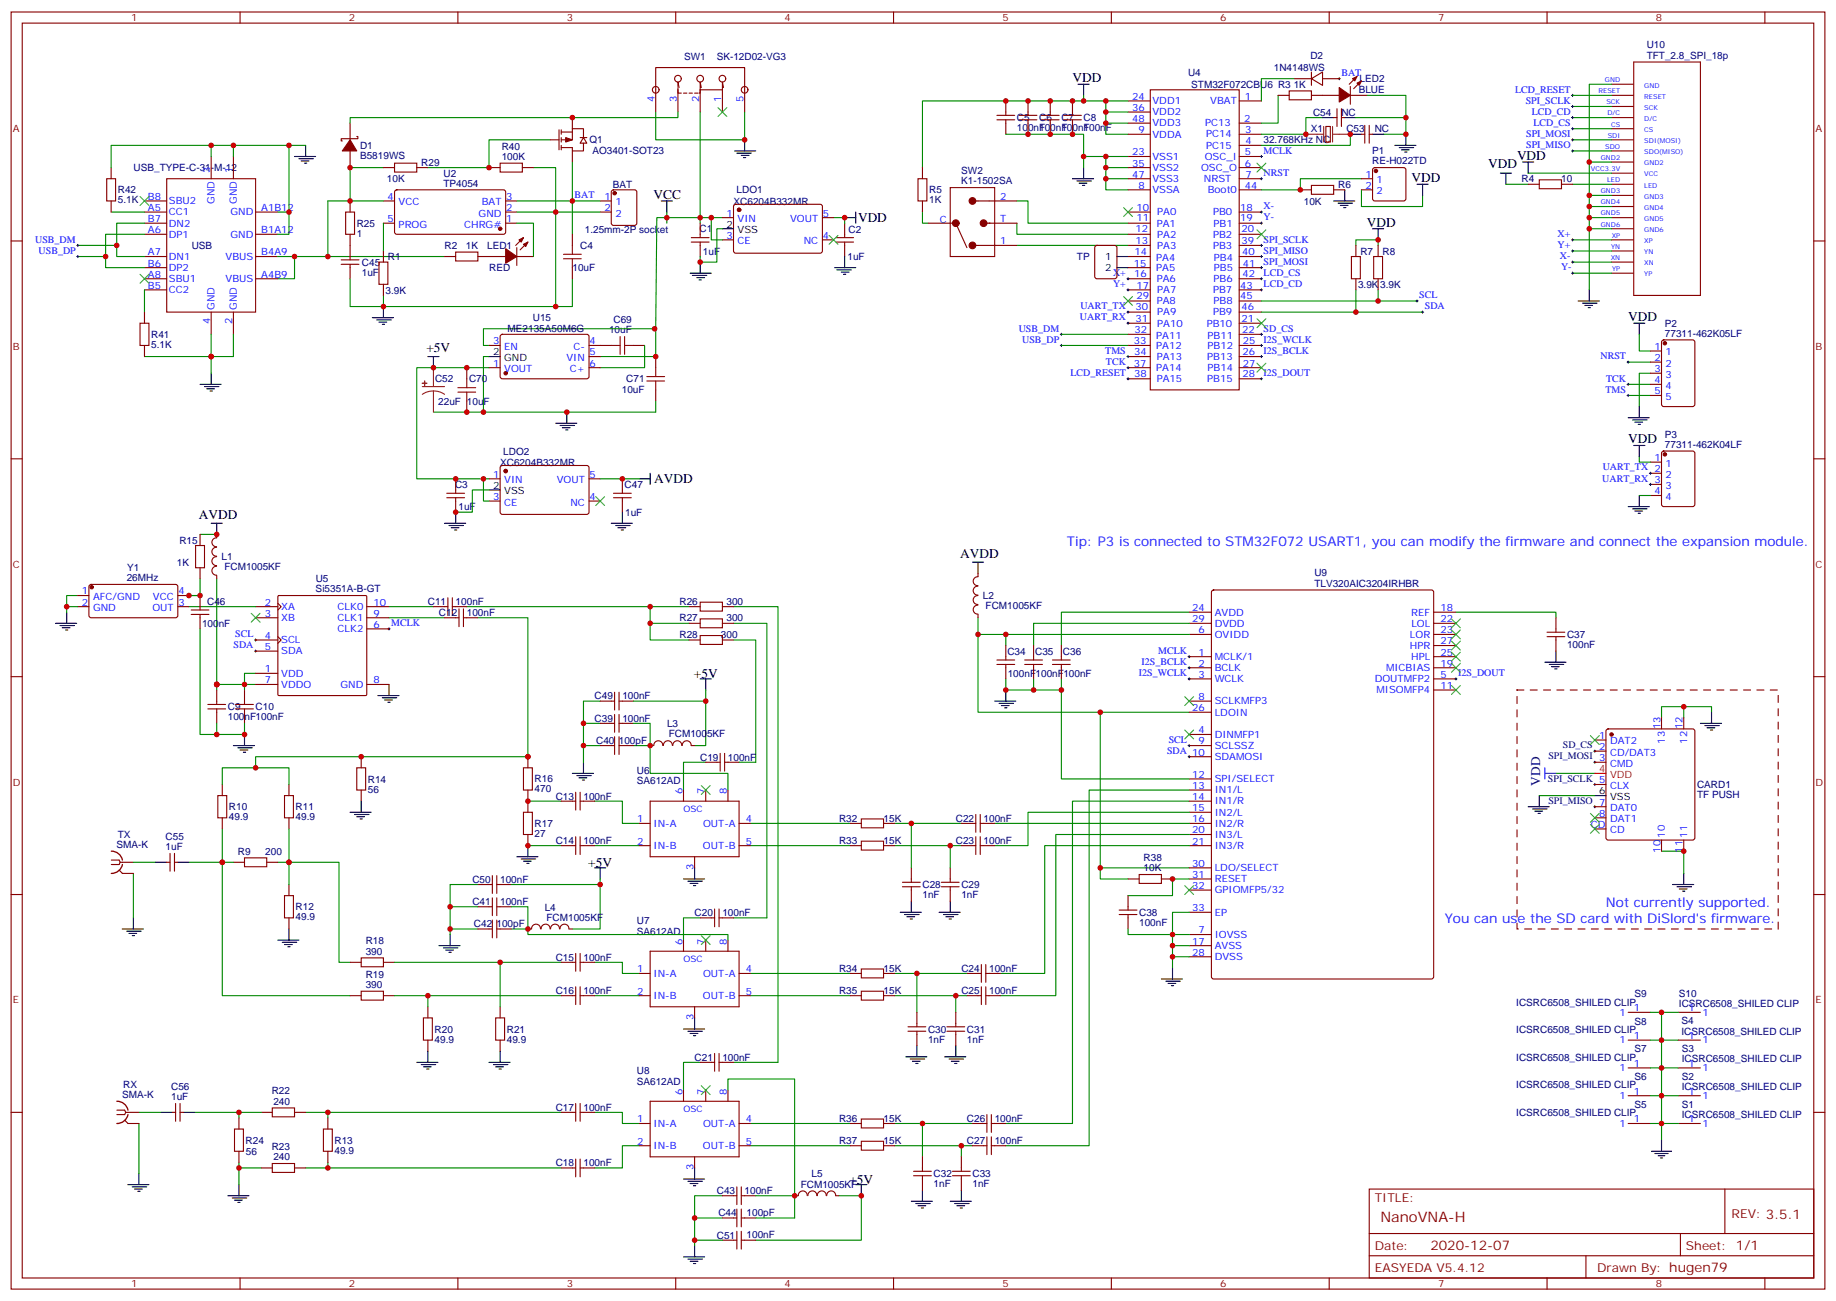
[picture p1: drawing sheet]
<svg xmlns="http://www.w3.org/2000/svg" width="583mm" height="413mm" viewBox="0 0 583 413" stroke-linecap="round" stroke-linejoin="round" font-family="sans-serif">
<defs><g id="words">
<text font-size="4.6" fill="#800" x="438.1" y="388">NanoVNA-H</text>
<g font-size="4.2">
<text x="340.4" y="26">VDD</text>
<text x="472.4" y="53.4">VDD</text>
<text x="481.5" y="50.7">VDD</text>
<text x="448" y="57.8">VDD</text>
<text x="207.4" y="63.1">VCC</text>
<text x="272.4" y="70.5">VDD</text>
<text x="433.9" y="71.9">VDD</text>
<text x="516.8" y="101.9">VDD</text>
<text x="135.3" y="111.7">+5V</text>
<text x="516.8" y="140.7">VDD</text>
<text x="207.7" y="153.4">AVDD</text>
<text x="63.2" y="164.8">AVDD</text>
<text x="304.8" y="177.2">AVDD</text>
<text x="220.2" y="215.1">+5V</text>
<text x="186.7" y="275.1">+5V</text>
<text x="269.6" y="375.7">+5V</text>
</g>
<g font-size="4.2" fill="#00f">
<text x="338.7" y="173.1">Tip: P3 is connected to STM32F072 USART1, you can modify the firmware and connect the expansion module.</text>
<text x="509.8" y="287.8">Not currently supported.</text>
<text x="458.6" y="293.1">You can use the SD card with DiSlord's firmware.</text>
</g>
<text font-size="4.2" fill="#000080" x="488.9" y="249.3" transform="rotate(-90 488.9 249.3)">VDD</text>
<text font-size="4.2" fill="#800" x="454" y="396.8">2020-12-07</text>
<g font-size="3.9" fill="#800">
<text x="436.4" y="381.6">TITLE:</text>
<text x="549.6" y="386.6">REV: 3.5.1</text>
<text x="436.4" y="396.8">Date:</text>
<text x="535.2" y="396.8">Sheet: 1/1</text>
<text x="436.4" y="403.9">EASYEDA V5.4.12</text>
<text x="506.9" y="403.9">Drawn By: hugen79</text>
</g>
<g font-size="3.2" fill="#800">
<text x="41.6" y="6.8">1</text>
<text x="110.8" y="6.8">2</text>
<text x="179.9" y="6.8">3</text>
<text x="249.1" y="6.8">4</text>
<text x="318.2" y="6.8">5</text>
<text x="387.3" y="6.8">6</text>
<text x="456.5" y="6.8">7</text>
<text x="525.6" y="6.8">8</text>
<text x="4.1" y="41.9">A</text>
<text x="576.3" y="41.9">A</text>
<text x="4.1" y="111.1">B</text>
<text x="576.3" y="111.1">B</text>
<text x="4.1" y="180.2">C</text>
<text x="576.3" y="180.2">C</text>
<text x="4.1" y="249.3">D</text>
<text x="576.3" y="249.3">D</text>
<text x="4.1" y="318.5">E</text>
<text x="576.3" y="318.5">E</text>
<text x="41.6" y="408.6">1</text>
<text x="110.8" y="408.6">2</text>
<text x="179.9" y="408.6">3</text>
<text x="249.1" y="408.6">4</text>
<text x="318.2" y="408.6">5</text>
<text x="387.3" y="408.6">6</text>
<text x="456.5" y="408.6">7</text>
<text x="525.6" y="408.6">8</text>
</g>
<g font-size="3.2" fill="#000080">
<text x="522.7" y="15.2">U10</text>
<text x="217.2" y="19.1">SW1</text>
<text x="227.5" y="19.1">SK-12D02-VG3</text>
<text x="404.3" y="22.6">1N4148WS</text>
<text x="415.9" y="18.6">D2</text>
<text x="522.7" y="18.6">TFT_2.8_SPI_18p</text>
<text x="377.1" y="24.2">U4</text>
<text x="378.1" y="27.8">STM32F072CBU6 R3</text>
<text x="410.6" y="27.8">1K</text>
<text x="431.3" y="29.6">BLUE</text>
<text x="431.6" y="26.1">LED2</text>
<text x="322.8" y="41.6">100nF</text>
<text x="322.8" y="38.4">C5</text>
<text x="329.8" y="41.6">100nF</text>
<text x="329.9" y="38.4">C6</text>
<text x="336.9" y="41.6">100nF</text>
<text x="336.9" y="38.4">C7</text>
<text x="344" y="41.6">100nF</text>
<text x="344" y="38.4">C8</text>
<text x="416.1" y="42">X1</text>
<text x="416.8" y="36.7">C54</text>
<text x="425.8" y="36.7">NC</text>
<text x="427.4" y="42">C53</text>
<text x="436.4" y="42">NC</text>
<text x="114.3" y="47.3">D1</text>
<text x="159.3" y="47.5">R40</text>
<text x="187.1" y="45.5">Q1</text>
<text x="401.1" y="45.5">32.768KHz NC</text>
<text x="114.3" y="50.4">B5819WS</text>
<text x="133.7" y="52.6">R29</text>
<text x="159.3" y="50.7">100K</text>
<text x="188.1" y="48.7">AO3401-SOT23</text>
<text x="435.6" y="52.1">RE-H022TD</text>
<text x="435.6" y="49">P1</text>
<text x="42.4" y="54.3">USB_TYPE-C-31-M-12</text>
<text x="122.8" y="57.9">10K</text>
<text x="140.8" y="59.2">TP4054</text>
<text x="140.8" y="56">U2</text>
<text x="194.5" y="59.6">BAT</text>
<text x="305.1" y="58.5">K1-1502SA</text>
<text x="305.1" y="55.3">SW2</text>
<text x="424.8" y="59.6">R6</text>
<text x="483" y="57.8">R4</text>
<text x="495.6" y="57.8">10</text>
<text x="37.4" y="64.6">5.1K</text>
<text x="37.4" y="61.4">R42</text>
<text x="232.9" y="64.9">XC6204B332MR</text>
<text x="233.8" y="61.4">LDO1</text>
<text x="294.9" y="64.5">1K</text>
<text x="294.9" y="61.3">R5</text>
<text x="413.9" y="64.9">10K</text>
<text x="113.2" y="75.1">1</text>
<text x="113.2" y="72">R25</text>
<text x="185.6" y="73.9">1.25mm-2P socket</text>
<text x="222.1" y="73.8">C1</text>
<text x="269.3" y="73.8">C2</text>
<text x="60.8" y="79">USB</text>
<text x="123.1" y="82.6">R1</text>
<text x="141.1" y="79.1">R2</text>
<text x="147.9" y="79">1K</text>
<text x="154.6" y="79.1">LED1</text>
<text x="184.2" y="79">C4</text>
<text x="223.1" y="80.8">1uF</text>
<text x="269" y="82.6">1uF</text>
<text x="341.9" y="82.6">TP</text>
<text x="431.8" y="80.8">R7</text>
<text x="438.9" y="80.8">R8</text>
<text x="114.9" y="87.5">1uF</text>
<text x="114.9" y="84.3">C45</text>
<text x="155.3" y="86.1">RED</text>
<text x="181.7" y="86.1">10uF</text>
<text x="122.4" y="93.2">3.9K</text>
<text x="431.1" y="91.4">3.9K</text>
<text x="438.1" y="91.4">3.9K</text>
<text x="169.1" y="101.9">U15</text>
<text x="48" y="107.2">R41</text>
<text x="161.1" y="105.5">ME2135A50M6G</text>
<text x="193.3" y="105.8">10uF</text>
<text x="194.8" y="102.6">C69</text>
<text x="528.5" y="106.8">77311-462K05LF</text>
<text x="528.5" y="103.6">P2</text>
<text x="48" y="110.3">5.1K</text>
<text x="138.1" y="121.4">C52</text>
<text x="148.9" y="121.3">C70</text>
<text x="197.4" y="124.6">10uF</text>
<text x="198.8" y="121.4">C71</text>
<text x="139.1" y="128.4">22uF</text>
<text x="148.2" y="128.4">10uF</text>
<text x="528.5" y="142.1">77311-462K04LF</text>
<text x="528.5" y="138.9">P3</text>
<text x="158.8" y="147.8">XC6204B332MR</text>
<text x="159.7" y="144.3">LDO2</text>
<text x="144.5" y="154.9">C3</text>
<text x="198.3" y="154.9">C47</text>
<text x="145.5" y="162">1uF</text>
<text x="198.5" y="163.7">1uF</text>
<text x="57" y="172.5">R15</text>
<text x="56.2" y="179.6">1K</text>
<text x="70.3" y="177.8">L1</text>
<text x="40.2" y="184.4">26MHz</text>
<text x="40.4" y="181.3">Y1</text>
<text x="71.2" y="180.8">FCM1005KF</text>
<text x="100.2" y="184.8">U5</text>
<text x="417.2" y="182.8">U9</text>
<text x="65.8" y="191.9">C46</text>
<text x="100.2" y="188">Si5351A-B-GT</text>
<text x="215.7" y="191.9">R26</text>
<text x="230.6" y="191.9">300</text>
<text x="312" y="190.2">L2</text>
<text x="417.2" y="186.2">TLV320AIC3204IRHBR</text>
<text x="135.8" y="192">C11</text>
<text x="139.3" y="195.6">C12</text>
<text x="144.6" y="192">100nF</text>
<text x="148.2" y="195.6">100nF</text>
<text x="215.7" y="197.2">R27</text>
<text x="230.6" y="197.2">300</text>
<text x="312.9" y="193.1">FCM1005KF</text>
<text x="64.1" y="199">100nF</text>
<text x="215.7" y="202.5">R28</text>
<text x="228.9" y="202.5">300</text>
<text x="497.4" y="202.5">C37</text>
<text x="319.8" y="207.8">C34</text>
<text x="328.6" y="207.8">C35</text>
<text x="337.4" y="207.8">C36</text>
<text x="497.4" y="205.7">100nF</text>
<text x="319.9" y="214.9">100nF</text>
<text x="328.7" y="214.9">100nF</text>
<text x="337.5" y="214.9">100nF</text>
<text x="72.3" y="225.4">C9</text>
<text x="81.1" y="225.4">C10</text>
<text x="188.7" y="222">C49</text>
<text x="197.6" y="222">100nF</text>
<text x="72.3" y="228.6">100nF100nF</text>
<text x="188.7" y="229.1">C39</text>
<text x="197.6" y="229.1">100nF</text>
<text x="211.7" y="230.8">L3</text>
<text x="189.2" y="236">C40</text>
<text x="196.4" y="236">100pF</text>
<text x="212.3" y="234.1">FCM1005KF</text>
<text x="496.1" y="237.5">SD_CS 2</text>
<text x="202.1" y="245.8">U6</text>
<text x="222.2" y="241.4">C19</text>
<text x="231.1" y="241.4">100nF</text>
<text x="491.5" y="241.1">SPI_MOSI 3</text>
<text x="116.8" y="251.5">56</text>
<text x="116.8" y="248.4">R14</text>
<text x="169.7" y="251.5">470</text>
<text x="169.7" y="248.3">R16</text>
<text x="202.1" y="249">SA612AD</text>
<text x="491.3" y="248.1">SPI_SCLK 5</text>
<text x="538.7" y="250">CARD1</text>
<text x="72.7" y="257.2">R10</text>
<text x="93.8" y="257.2">R11</text>
<text x="176.4" y="253.8">C13</text>
<text x="185.2" y="253.8">100nF</text>
<text x="491.5" y="255.2">SPI_MISO 7</text>
<text x="538.7" y="253.2">TF PUSH</text>
<text x="72.7" y="260.4">49.9</text>
<text x="93.8" y="260.4">49.9</text>
<text x="169.7" y="262.5">R17</text>
<text x="266.3" y="260.8">R32</text>
<text x="280.5" y="260.8">15K</text>
<text x="303.4" y="260.8">C22</text>
<text x="312.2" y="260.8">100nF</text>
<text x="37" y="269.1">SMA-K</text>
<text x="37.4" y="265.9">TX</text>
<text x="52.6" y="269.8">1uF</text>
<text x="52.6" y="266.6">C55</text>
<text x="169.7" y="265.7">27</text>
<text x="176.4" y="267.9">C14</text>
<text x="185.2" y="267.9">100nF</text>
<text x="266.3" y="267.9">R33</text>
<text x="280.5" y="267.9">15K</text>
<text x="303.4" y="267.9">C23</text>
<text x="312.2" y="267.9">100nF</text>
<text x="75.5" y="271.3">R9</text>
<text x="84.2" y="271.3">200</text>
<text x="363" y="273.4">R38</text>
<text x="149.9" y="280.2">C50</text>
<text x="158.7" y="280.2">100nF</text>
<text x="292.8" y="281.9">C28</text>
<text x="305.2" y="281.9">C29</text>
<text x="363" y="276.5">10K</text>
<text x="149.9" y="287.3">C41</text>
<text x="158.7" y="287.3">100nF</text>
<text x="292.8" y="285.1">1nF</text>
<text x="305.2" y="285.1">1nF</text>
<text x="93.8" y="292.1">49.9</text>
<text x="93.8" y="288.9">R12</text>
<text x="172.9" y="289">L4</text>
<text x="173.5" y="292.3">FCM1005KF</text>
<text x="202.1" y="293.4">U7</text>
<text x="220.5" y="290.8">C20</text>
<text x="229.3" y="290.8">100nF</text>
<text x="361.6" y="293.9">100nF</text>
<text x="361.6" y="290.7">C38</text>
<text x="116.1" y="299.7">R18</text>
<text x="150.4" y="294.3">C42</text>
<text x="157.6" y="294.3">100pF</text>
<text x="202.1" y="296.6">SA612AD</text>
<text x="116.1" y="303">390</text>
<text x="176.4" y="304.9">C15</text>
<text x="185.2" y="304.9">100nF</text>
<text x="116.1" y="310.3">R19</text>
<text x="266.3" y="308.4">R34</text>
<text x="280.5" y="308.4">15K</text>
<text x="305.2" y="308.4">C24</text>
<text x="314" y="308.4">100nF</text>
<text x="116.1" y="313.5">390</text>
<text x="176.4" y="315.5">C16</text>
<text x="185.2" y="315.5">100nF</text>
<text x="266.3" y="315.5">R35</text>
<text x="280.5" y="315.5">15K</text>
<text x="305.2" y="315.5">C25</text>
<text x="314" y="315.5">100nF</text>
<text x="518.8" y="316.4">S9</text>
<text x="532.9" y="316.3">S10</text>
<text x="481.3" y="319.3">ICSRC6508_SHILED CLIP</text>
<text x="532.9" y="319.5">ICSRC6508_SHILED CLIP</text>
<text x="137.9" y="327.7">R20</text>
<text x="160.9" y="327.7">R21</text>
<text x="294.6" y="327.7">C30</text>
<text x="306.9" y="327.7">C31</text>
<text x="481.3" y="327.8">ICSRC6508_SHILED CLIP</text>
<text x="518.8" y="325.2">S8</text>
<text x="533.8" y="328.4">ICSRC6508_SHILED CLIP</text>
<text x="533.8" y="325.1">S4</text>
<text x="137.9" y="330.9">49.9</text>
<text x="160.9" y="330.9">49.9</text>
<text x="294.6" y="330.9">1nF</text>
<text x="306.9" y="330.9">1nF</text>
<text x="518.8" y="334">S7</text>
<text x="533.9" y="334">S3</text>
<text x="202.1" y="341">U8</text>
<text x="220.5" y="336.7">C21</text>
<text x="229.3" y="336.7">100nF</text>
<text x="481.3" y="336.6">ICSRC6508_SHILED CLIP</text>
<text x="533.9" y="337.2">ICSRC6508_SHILED CLIP</text>
<text x="39.1" y="345.3">RX</text>
<text x="54.3" y="346">C56</text>
<text x="86.2" y="347.4">R22</text>
<text x="202.1" y="344.2">SA612AD</text>
<text x="481.3" y="345.4">ICSRC6508_SHILED CLIP</text>
<text x="518.8" y="342.8">S6</text>
<text x="533.9" y="346">ICSRC6508_SHILED CLIP</text>
<text x="533.9" y="342.8">S2</text>
<text x="38.8" y="348.5">SMA-K</text>
<text x="54.3" y="349.2">1uF</text>
<text x="86.8" y="350.6">240</text>
<text x="176.4" y="352.5">C17</text>
<text x="185.2" y="352.5">100nF</text>
<text x="518.8" y="351.6">S5</text>
<text x="533.9" y="351.6">S1</text>
<text x="266.3" y="356">R36</text>
<text x="280.5" y="356">15K</text>
<text x="306.9" y="356.1">C26</text>
<text x="315.7" y="356.1">100nF</text>
<text x="481.3" y="354.3">ICSRC6508_SHILED CLIP</text>
<text x="533.9" y="354.8">ICSRC6508_SHILED CLIP</text>
<text x="78" y="363.2">R24</text>
<text x="86.2" y="365">R23</text>
<text x="106.2" y="363">R13</text>
<text x="266.3" y="363.1">R37</text>
<text x="280.5" y="363.1">15K</text>
<text x="306.9" y="363.1">C27</text>
<text x="315.7" y="363.1">100nF</text>
<text x="78.1" y="366.6">56</text>
<text x="86.8" y="368.2">240</text>
<text x="106.2" y="366.2">49.9</text>
<text x="176.4" y="370.2">C18</text>
<text x="185.2" y="370.2">100nF</text>
<text x="254.2" y="377.2">FCM1005KF</text>
<text x="257.6" y="373.7">L5</text>
<text x="296.3" y="376.8">1nF</text>
<text x="296.3" y="373.6">C32</text>
<text x="308.7" y="376.8">1nF</text>
<text x="308.7" y="373.6">C33</text>
<text x="227.5" y="379">C43</text>
<text x="236.4" y="379">100nF</text>
<text x="228" y="385.9">C44</text>
<text x="237" y="385.9">100pF</text>
<text x="227.5" y="393.1">C51</text>
<text x="237" y="393">100nF</text>
</g>
<g font-size="3.2" fill="#00f">
<text x="425.8" y="24.1">BAT</text>
<text x="480.9" y="29.4">LCD_RESET</text>
<text x="207.8" y="32.3" transform="rotate(-90 207.8 32.3)">4</text>
<text x="214.8" y="32.3" transform="rotate(-90 214.8 32.3)">3</text>
<text x="221.9" y="32.3" transform="rotate(-90 221.9 32.3)">2</text>
<text x="229" y="32.3" transform="rotate(-90 229 32.3)">1</text>
<text x="236" y="32.3" transform="rotate(-90 236 32.3)">5</text>
<text x="359.3" y="31.7">24</text>
<text x="359.3" y="35.2">36</text>
<text x="365.8" y="33.1">VDD1</text>
<text x="384.2" y="33.1">VBAT</text>
<text x="395.1" y="31.7">1</text>
<text x="484.3" y="32.9">SPI_SCLK</text>
<text x="359.3" y="38.7">48</text>
<text x="365.8" y="36.6">VDD2</text>
<text x="365.8" y="40.1">VDD3</text>
<text x="382.6" y="40.1">PC13</text>
<text x="394.9" y="38.6">2</text>
<text x="486.2" y="36.4">LCD_CD</text>
<text x="486.7" y="40">LCD_CS</text>
<text x="361.3" y="42.3">9</text>
<text x="365.8" y="43.7">VDDA</text>
<text x="382.9" y="43.5">PC14</text>
<text x="382.9" y="47.2">PC15</text>
<text x="395.2" y="42.3">3</text>
<text x="395.3" y="45.8">4</text>
<text x="484.4" y="43.5">SPI_MOSI</text>
<text x="484.4" y="47">SPI_MISO</text>
<text x="359.3" y="49.3">23</text>
<text x="359.3" y="52.8">35</text>
<text x="365.8" y="50.7">VSS1</text>
<text x="382.4" y="50.7">OSC_I</text>
<text x="395.1" y="49.3">5</text>
<text x="395.1" y="52.8">6</text>
<text x="401.1" y="48.8">MCLK</text>
<text x="66.7" y="55" transform="rotate(-90 66.7 55)">3</text>
<text x="73.7" y="55" transform="rotate(-90 73.7 55)">1</text>
<text x="359.3" y="56.4">47</text>
<text x="361.3" y="59.9">8</text>
<text x="365.8" y="54.3">VSS2</text>
<text x="365.8" y="57.8">VSS3</text>
<text x="381.2" y="54.3">OSC_O</text>
<text x="382.2" y="57.8">NRST</text>
<text x="395.1" y="59.9">44</text>
<text x="395.3" y="56.4">7</text>
<text x="401.1" y="55.8">NRST</text>
<text x="433.5" y="56.4">1</text>
<text x="433.5" y="59.9">2</text>
<text x="437" y="58.1">1</text>
<text x="47" y="63.4">B8</text>
<text x="53.6" y="64.8">SBU2</text>
<text x="68.1" y="64.7" transform="rotate(-90 68.1 64.7)">GND</text>
<text x="75.1" y="64.7" transform="rotate(-90 75.1 64.7)">GND</text>
<text x="123" y="63.4">4</text>
<text x="126.5" y="65.2">VCC</text>
<text x="152.9" y="65.2">BAT</text>
<text x="160.7" y="63.4">3</text>
<text x="182.4" y="62.9">BAT</text>
<text x="191.8" y="63.4">1</text>
<text x="195.3" y="65.2">1</text>
<text x="317.5" y="63.4">2</text>
<text x="365.8" y="61.3">VSSA</text>
<text x="383.4" y="61.3">Boot0</text>
<text x="437" y="61.7">2</text>
<text x="47" y="70.5">B7</text>
<text x="47" y="67">A5</text>
<text x="53.6" y="68.4">CC1</text>
<text x="53.6" y="71.9">DN2</text>
<text x="73.2" y="68.4">GND</text>
<text x="82.9" y="67">A1B12</text>
<text x="123" y="70.5">5</text>
<text x="151.9" y="68.7">GND</text>
<text x="160.7" y="70.5">1</text>
<text x="160.7" y="67">2</text>
<text x="191.8" y="67">2</text>
<text x="195.3" y="68.7">2</text>
<text x="230.6" y="68.7">1</text>
<text x="234.1" y="70.5">VIN</text>
<text x="250.8" y="70.5">VOUT</text>
<text x="261.2" y="68.7">5</text>
<text x="298.4" y="70.8">C</text>
<text x="317.5" y="70.5">T</text>
<text x="360.7" y="67">10</text>
<text x="360.7" y="70.2">11</text>
<text x="367.2" y="71.9">PA1</text>
<text x="367.3" y="68.4">PA0</text>
<text x="385.1" y="68.4">PB0</text>
<text x="385.2" y="71.9">PB1</text>
<text x="393.7" y="67">18</text>
<text x="393.7" y="70.2">19</text>
<text x="401.1" y="70">Y-</text>
<text x="401.1" y="66.4">X-</text>
<text x="11.2" y="77">USB_DM</text>
<text x="47" y="74">A6</text>
<text x="53.6" y="75.4">DP1</text>
<text x="73.2" y="75.4">GND</text>
<text x="82.9" y="74">B1A12</text>
<text x="126.5" y="72.2">PROG</text>
<text x="147.3" y="72.2">CHRG#</text>
<text x="230.6" y="75.8">3</text>
<text x="234.1" y="77.5">CE</text>
<text x="255.2" y="77.5">NC</text>
<text x="261.2" y="75.8">4</text>
<text x="317.5" y="77.5">1</text>
<text x="360.4" y="73.8">12</text>
<text x="360.4" y="77.5">13</text>
<text x="367.3" y="75.4">PA2</text>
<text x="385.1" y="75.4">PB2</text>
<text x="394.1" y="73.8">20</text>
<text x="394.1" y="77.5">39</text>
<text x="401.1" y="77">SPI_SCLK</text>
<text x="494.4" y="75.2">X+</text>
<text x="12.2" y="80.5">USB_DP</text>
<text x="47" y="81.1">A7</text>
<text x="53.6" y="82.5">DN1</text>
<text x="71.6" y="82.5">VBUS</text>
<text x="82.9" y="81.1">B4A9</text>
<text x="360.2" y="81.1">14</text>
<text x="367" y="82.8">PA4</text>
<text x="367.3" y="79">PA3</text>
<text x="385.1" y="79">PB3</text>
<text x="385.3" y="82.8">PB4</text>
<text x="394.3" y="81.1">40</text>
<text x="401.1" y="80.5">SPI_MISO</text>
<text x="494.4" y="78.8">Y+</text>
<text x="495.1" y="82.3">X-</text>
<text x="47" y="84.6">B6</text>
<text x="47" y="88.1">A8</text>
<text x="53.6" y="86">DP2</text>
<text x="53.6" y="89.5">SBU1</text>
<text x="71.6" y="89.5">VBUS</text>
<text x="82.9" y="88.1">A4B9</text>
<text x="353.3" y="87.6">X+</text>
<text x="359.9" y="84.6">15</text>
<text x="360" y="87.9">16</text>
<text x="367" y="86.1">PA5</text>
<text x="367.2" y="89.5">PA6</text>
<text x="385.2" y="89.5">PB6</text>
<text x="385.3" y="86.1">PB5</text>
<text x="394.4" y="87.9">42</text>
<text x="394.5" y="84.6">41</text>
<text x="401.1" y="87.6">LCD_CS</text>
<text x="401.1" y="84.1">SPI_MOSI</text>
<text x="495.5" y="85.8">Y-</text>
<text x="47" y="91.7">B5</text>
<text x="53.6" y="93.1">CC2</text>
<text x="353.3" y="91.1">Y+</text>
<text x="360.7" y="91.7">17</text>
<text x="360.7" y="94.9">29</text>
<text x="367.3" y="93.1">PA7</text>
<text x="385.1" y="93.1">PB7</text>
<text x="393.7" y="91.7">43</text>
<text x="393.7" y="94.9">45</text>
<text x="401.1" y="91.1">LCD_CD</text>
<text x="450.5" y="94.7">SCL</text>
<text x="68.1" y="98.4" transform="rotate(-90 68.1 98.4)">GND</text>
<text x="75.1" y="98.4" transform="rotate(-90 75.1 98.4)">GND</text>
<text x="342.8" y="101.7">UART_RX</text>
<text x="342.9" y="98.2">UART_TX</text>
<text x="360.4" y="98.5">30</text>
<text x="367.2" y="96.6">PA8</text>
<text x="367.3" y="100.1">PA9</text>
<text x="385.1" y="100.1">PB9</text>
<text x="385.2" y="96.6">PB8</text>
<text x="394.1" y="98.5">46</text>
<text x="452.3" y="98.2">SDA</text>
<text x="66.7" y="102.8" transform="rotate(-90 66.7 102.8)">4</text>
<text x="73.7" y="102.8" transform="rotate(-90 73.7 102.8)">2</text>
<text x="323.4" y="105.2">USB_DM</text>
<text x="360.2" y="105.8">32</text>
<text x="360.4" y="102.2">31</text>
<text x="367" y="107.5">PA11</text>
<text x="367.3" y="103.6">PA10</text>
<text x="383" y="103.6">PB10</text>
<text x="383.3" y="107.5">PB11</text>
<text x="394.1" y="102.2">21</text>
<text x="394.3" y="105.8">22</text>
<text x="401.1" y="105.2">SD_CS</text>
<text x="156.6" y="109.3">3</text>
<text x="160.1" y="111.1">EN</text>
<text x="182" y="111.1">C-</text>
<text x="187.1" y="109.3">4</text>
<text x="187.1" y="112.8">5</text>
<text x="324.4" y="108.8">USB_DP</text>
<text x="350.9" y="112.3">TMS</text>
<text x="359.9" y="109.3">33</text>
<text x="360" y="112.6">34</text>
<text x="367" y="110.8">PA12</text>
<text x="383.3" y="110.8">PB12</text>
<text x="394.4" y="112.6">26</text>
<text x="394.5" y="109.3">25</text>
<text x="401.1" y="112.3">I2S_BCLK</text>
<text x="401.1" y="108.8">I2S_WCLK</text>
<text x="525.2" y="111.1">1</text>
<text x="528.7" y="112.8">1</text>
<text x="156.6" y="116.3">1</text>
<text x="160.1" y="118.1">VOUT</text>
<text x="179.8" y="114.6">VIN</text>
<text x="180.9" y="118.1">C+</text>
<text x="187.1" y="116.3">6</text>
<text x="339.8" y="119.3">LCD_RESET</text>
<text x="351" y="115.8">TCK</text>
<text x="359.9" y="116.3">37</text>
<text x="360" y="119.6">38</text>
<text x="367" y="117.9">PA14</text>
<text x="367.2" y="114.2">PA13</text>
<text x="383.2" y="114.2">PB13</text>
<text x="383.3" y="117.9">PB14</text>
<text x="394.4" y="119.6">28</text>
<text x="394.5" y="116.3">27</text>
<text x="401.1" y="119.3">I2S_DOUT</text>
<text x="508" y="114.1">NRST</text>
<text x="525.2" y="114.6">2</text>
<text x="525.2" y="118.1">3</text>
<text x="528.7" y="116.3">2</text>
<text x="528.7" y="119.9">3</text>
<text x="367.2" y="121.3">PA15</text>
<text x="383.2" y="121.3">PB15</text>
<text x="509.6" y="124.6">TMS</text>
<text x="509.8" y="121.1">TCK</text>
<text x="525.2" y="121.6">4</text>
<text x="525.2" y="125.2">5</text>
<text x="528.7" y="123.4">4</text>
<text x="528.7" y="126.9">5</text>
<text x="508.8" y="149.3">UART_TX 2</text>
<text x="525.2" y="146.3">1</text>
<text x="528.7" y="148.1">1</text>
<text x="156.6" y="151.6">1</text>
<text x="160.1" y="153.4">VIN</text>
<text x="176.7" y="153.4">VOUT</text>
<text x="187.1" y="151.6">5</text>
<text x="508.6" y="152.9">UART_RX 3</text>
<text x="528.7" y="151.6">2</text>
<text x="528.7" y="155.2">3</text>
<text x="156.6" y="158.7">3</text>
<text x="160.1" y="160.4">CE</text>
<text x="181.1" y="160.4">NC</text>
<text x="187.1" y="158.7">4</text>
<text x="525.2" y="156.9">4</text>
<text x="528.7" y="158.7">4</text>
<text x="26" y="188.7">1</text>
<text x="29.5" y="190.4">AFC/GND</text>
<text x="48.5" y="190.4">VCC</text>
<text x="56.6" y="188.7">4</text>
<text x="26" y="192.2">2</text>
<text x="29.5" y="194">GND</text>
<text x="48.4" y="194">OUT</text>
<text x="56.6" y="192.2">3</text>
<text x="84.1" y="192.2">2</text>
<text x="84.1" y="195.7">3</text>
<text x="89.3" y="193.6">XA</text>
<text x="89.3" y="197.1">XB</text>
<text x="107.2" y="197.1">CLK1</text>
<text x="107.2" y="193.6">CLK0</text>
<text x="118.5" y="195.7">9</text>
<text x="118.5" y="192.2">10</text>
<text x="378.4" y="194">24</text>
<text x="378.4" y="197.5">29</text>
<text x="385.6" y="195.4">AVDD</text>
<text x="448" y="195.4">REF</text>
<text x="457.2" y="194">18</text>
<text x="457.2" y="197.5">22</text>
<text x="74.7" y="202.2">SCL</text>
<text x="84.1" y="202.8">4</text>
<text x="107.2" y="200.7">CLK2</text>
<text x="118.5" y="199.2">6</text>
<text x="124.2" y="198.7">MCLK</text>
<text x="380.4" y="201">6</text>
<text x="385.6" y="198.9">DVDD</text>
<text x="385.6" y="202.4">OVIDD</text>
<text x="447.6" y="202.4">LOR</text>
<text x="448" y="198.9">LOL</text>
<text x="457.2" y="201">23</text>
<text x="74.1" y="205.8">SDA</text>
<text x="84.1" y="206.3">5</text>
<text x="89.3" y="204.2">SCL</text>
<text x="89.3" y="207.7">SDA</text>
<text x="367.6" y="207.5">MCLK</text>
<text x="380.4" y="208.1">1</text>
<text x="385.6" y="209.5">MCLK/1</text>
<text x="447.5" y="206">HPR</text>
<text x="448" y="209.5">HPL</text>
<text x="457.2" y="204.5">27</text>
<text x="457.2" y="208.1">25</text>
<text x="84.1" y="213.4">1</text>
<text x="89.3" y="214.8">VDD</text>
<text x="361.5" y="214.6">I2S_WCLK</text>
<text x="362.4" y="211.1">I2S_BCLK</text>
<text x="380.4" y="211.6">2</text>
<text x="380.4" y="215.1">3</text>
<text x="385.6" y="213">BCLK</text>
<text x="440" y="213">MICBIAS</text>
<text x="457.2" y="211.6">19</text>
<text x="457.2" y="215.1">5</text>
<text x="462.8" y="214.6">I2S_DOUT</text>
<text x="84.1" y="216.9">7</text>
<text x="89.3" y="218.3">VDDO</text>
<text x="108.1" y="218.3">GND</text>
<text x="118.5" y="216.9">8</text>
<text x="385.6" y="216.5">WCLK</text>
<text x="436.4" y="216.5">DOUTMFP2</text>
<text x="436.9" y="220.1">MISOMFP4</text>
<text x="457.2" y="218.7">11</text>
<text x="378.4" y="225.7">26</text>
<text x="380.4" y="222.2">8</text>
<text x="385.6" y="223.6">SCLKMFP3</text>
<text x="385.6" y="227.1">LDOIN</text>
<text x="380.4" y="232.8">4</text>
<text x="527" y="231.4" transform="rotate(-90 527 231.4)">13</text>
<text x="534.1" y="231.4" transform="rotate(-90 534.1 231.4)">12</text>
<text x="370.4" y="239.3">SDA 10</text>
<text x="371" y="235.8">SCL</text>
<text x="380.4" y="236.3">9</text>
<text x="385.6" y="234.2">DINMFP1</text>
<text x="385.6" y="237.7">SCLSSZ</text>
<text x="507.6" y="234.5">1</text>
<text x="511.1" y="236.3">DAT2</text>
<text x="511.1" y="239.8">CD/DAT3</text>
<text x="528.5" y="236.1" transform="rotate(-90 528.5 236.1)">13</text>
<text x="535.5" y="236.1" transform="rotate(-90 535.5 236.1)">12</text>
<text x="385.6" y="241.2">SDAMOSI</text>
<text x="511.1" y="243.3">CMD</text>
<text x="378.4" y="246.9">12</text>
<text x="378.4" y="250.4">13</text>
<text x="385.6" y="248.3">SPI/SELECT</text>
<text x="385.6" y="251.8">IN1/L</text>
<text x="511.1" y="250.4">CLX</text>
<text x="216.6" y="252.2" transform="rotate(-90 216.6 252.2)">6</text>
<text x="223.7" y="252.2" transform="rotate(-90 223.7 252.2)">7</text>
<text x="230.7" y="252.2" transform="rotate(-90 230.7 252.2)">8</text>
<text x="378.4" y="253.9">14</text>
<text x="378.4" y="257.5">15</text>
<text x="385.6" y="255.3">IN1/R</text>
<text x="511.1" y="257.5">DAT0</text>
<text x="202.2" y="261">1</text>
<text x="207.4" y="262.4">IN-A</text>
<text x="223.2" y="262.4">OUT-A</text>
<text x="236.7" y="261">4</text>
<text x="378.4" y="261">16</text>
<text x="385.6" y="258.9">IN2/L</text>
<text x="385.6" y="262.4">IN2/R</text>
<text x="504.9" y="262.7">CD</text>
<text x="507.6" y="259.2">8</text>
<text x="511.1" y="261">DAT1</text>
<text x="202.2" y="268">2</text>
<text x="207.4" y="269.5">IN-B</text>
<text x="223.1" y="269.5">OUT-B</text>
<text x="236.7" y="268">5</text>
<text x="378.4" y="264.5">20</text>
<text x="378.4" y="268">21</text>
<text x="385.6" y="265.9">IN3/L</text>
<text x="385.6" y="269.5">IN3/R</text>
<text x="511.1" y="264.5">CD</text>
<text x="528.5" y="265.9" transform="rotate(-90 528.5 265.9)">10</text>
<text x="535.5" y="265.9" transform="rotate(-90 535.5 265.9)">11</text>
<text x="378.4" y="275.1">30</text>
<text x="527" y="270.7" transform="rotate(-90 527 270.7)">10</text>
<text x="534.1" y="270.7" transform="rotate(-90 534.1 270.7)">11</text>
<text x="220.1" y="276.1" transform="rotate(-90 220.1 276.1)">3</text>
<text x="378.4" y="278.6">31</text>
<text x="385.6" y="276.5">LDO/SELECT</text>
<text x="385.6" y="280">RESET</text>
<text x="378.4" y="282.2">32</text>
<text x="385.6" y="283.6">GPIOMFP5/32</text>
<text x="378.4" y="289.2">33</text>
<text x="385.6" y="290.6">EP</text>
<text x="216.6" y="299.8" transform="rotate(-90 216.6 299.8)">6</text>
<text x="223.7" y="299.8" transform="rotate(-90 223.7 299.8)">7</text>
<text x="230.7" y="299.8" transform="rotate(-90 230.7 299.8)">8</text>
<text x="378.4" y="299.8">17</text>
<text x="380.4" y="296.3">7</text>
<text x="385.6" y="297.7">IOVSS</text>
<text x="378.4" y="303.3">28</text>
<text x="385.6" y="301.2">AVSS</text>
<text x="385.6" y="304.7">DVSS</text>
<text x="202.2" y="308.6">1</text>
<text x="207.4" y="310">IN-A</text>
<text x="223.2" y="310">OUT-A</text>
<text x="236.7" y="308.6">4</text>
<text x="202.2" y="315.7">2</text>
<text x="207.4" y="317.1">IN-B</text>
<text x="223.1" y="317.1">OUT-B</text>
<text x="236.7" y="315.7">5</text>
<text x="220.1" y="323.7" transform="rotate(-90 220.1 323.7)">3</text>
<text x="514.1" y="322.4">1</text>
<text x="518.6" y="321">1</text>
<text x="536" y="321">1</text>
<text x="540.5" y="322.4">1</text>
<text x="518.6" y="329.8">1</text>
<text x="536" y="329.8">1</text>
<text x="514.1" y="331.2">1</text>
<text x="540.5" y="331.2">1</text>
<text x="514.1" y="340">1</text>
<text x="518.6" y="338.6">1</text>
<text x="536" y="338.6">1</text>
<text x="540.5" y="340">1</text>
<text x="216.6" y="347.4" transform="rotate(-90 216.6 347.4)">6</text>
<text x="223.7" y="347.4" transform="rotate(-90 223.7 347.4)">7</text>
<text x="230.7" y="347.4" transform="rotate(-90 230.7 347.4)">8</text>
<text x="518.6" y="347.4">1</text>
<text x="536" y="347.4">1</text>
<text x="514.1" y="348.8">1</text>
<text x="540.5" y="348.8">1</text>
<text x="202.2" y="356.2">1</text>
<text x="207.4" y="357.6">IN-A</text>
<text x="223.2" y="357.6">OUT-A</text>
<text x="236.7" y="356.2">4</text>
<text x="514.1" y="357.6">1</text>
<text x="518.6" y="356.2">1</text>
<text x="536" y="356.2">1</text>
<text x="540.5" y="357.6">1</text>
<text x="202.2" y="363.3">2</text>
<text x="207.4" y="364.7">IN-B</text>
<text x="223.1" y="364.7">OUT-B</text>
<text x="236.7" y="363.3">5</text>
<text x="220.1" y="371.3" transform="rotate(-90 220.1 371.3)">3</text>
</g>
<g font-size="3.2">
<text x="230.6" y="72.2">2</text>
<text x="234.1" y="74">VSS</text>
<text x="350.8" y="82.5">1</text>
<text x="350.8" y="86">2</text>
<text x="156.6" y="112.8">2</text>
<text x="160.1" y="114.6">GND</text>
<text x="156.6" y="155.2">2</text>
<text x="160.1" y="156.9">VSS</text>
<text x="507.6" y="252.2">6</text>
<text x="511.1" y="253.9">VSS</text>
</g>
<g font-size="3.2" fill="#f00">
<text x="507.6" y="245.1">4</text>
<text x="511.1" y="246.9">VDD</text>
</g>
<g font-size="2.8" fill="#00f">
<text x="217" y="257.8">OSC</text>
<text x="217" y="305.4">OSC</text>
<text x="217" y="353.1">OSC</text>
</g>
<g font-size="2.1" fill="#00f">
<text x="507.4" y="29.6">RESET</text>
<text x="509.5" y="26">GND</text>
<text x="521.9" y="27.8">GND</text>
<text x="509.9" y="33.1">SCK</text>
<text x="521.9" y="31.3">RESET</text>
<text x="521.9" y="34.8">SCK</text>
<text x="510.2" y="36.6">D/C</text>
<text x="511.4" y="40.2">CS</text>
<text x="521.9" y="41.9">CS</text>
<text x="521.9" y="38.4">D/C</text>
<text x="509.6" y="47.2">SDO</text>
<text x="510.3" y="43.7">SDI</text>
<text x="521.9" y="45.4">SDI(MOSI)</text>
<text x="508.1" y="50.7">GND2</text>
<text x="521.9" y="52.5">GND2</text>
<text x="521.9" y="48.9">SDO(MISO)</text>
<text x="505" y="54.3">VCC3.3V</text>
<text x="510.2" y="57.8">LED</text>
<text x="521.9" y="59.5">LED</text>
<text x="521.9" y="56">VCC</text>
<text x="508.1" y="61.3">GND3</text>
<text x="508.1" y="64.9">GND4</text>
<text x="521.9" y="63.1">GND3</text>
<text x="508.1" y="68.4">GND5</text>
<text x="508.1" y="71.9">GND6</text>
<text x="521.9" y="66.6">GND4</text>
<text x="521.9" y="70.1">GND5</text>
<text x="511.6" y="75.4">XP</text>
<text x="521.9" y="73.6">GND6</text>
<text x="521.9" y="77.2">XP</text>
<text x="511.3" y="82.5">XN</text>
<text x="511.4" y="79">YN</text>
<text x="521.9" y="80.7">YN</text>
<text x="511.7" y="86">YP</text>
<text x="521.9" y="84.2">XN</text>
<text x="521.9" y="87.8">YP</text>
</g>
</g></defs>
<g fill="none" stroke="#870000" stroke-width=".35">
<path d="M3.5 3.8h575.8v405.4h-575.8zM7.1 7.3h568.6v398.3h-568.6zM76.2 3.8v3.5M145.3 3.8v3.5M214.5 3.8v3.5M283.6 3.8v3.5M352.8 3.8v3.5M421.9 3.8v3.5M491.1 3.8v3.5M560.2 3.8v3.5M358.1 39.1h7M358.1 32h7"/>
<path d="M358.1 35.6h7M365.1 28.5h28.2v95.3h-28.2zM393.3 39.1h7.1M393.3 32h7.1M52.9 56.7h28.2v42.4h-28.2zM67 49.7v7M74.1 49.7v7M301.6 59.5h14.1v21.9h-14.1zM358.1 42.6h7M358.1 56.7h7M358.1 49.7h7M358.1 53.2h7"/>
<path d="M393.3 42.6h7.1M393.3 46.1h7.1M393.3 56.7h7.1M393.3 49.7h7.1M393.3 53.2h7.1M3.5 76.5h3.6M45.9 63.8h7M45.9 67.3h7M45.9 70.8h7M45.9 74.4h7M81.1 67.3h7.1M81.1 74.4h7.1"/>
<path d="M294.6 70.8h7M315.7 63.8h7.1M315.7 70.8h7.1M315.7 77.9h7.1M358.1 67.3h7M358.1 70.8h7M358.1 74.4h7M358.1 77.9h7M358.1 60.3h7M393.3 67.3h7.1M393.3 70.8h7.1M393.3 74.4h7.1"/>
<path d="M393.3 77.9h7.1M393.3 60.3h7.1M575.7 76.5h3.6M45.9 81.4h7M45.9 84.9h7M45.9 88.5h7M45.9 92h7M67 99.1v7M74.1 99.1v7M81.1 81.4h7.1M81.1 88.5h7.1M358.1 81.4h7"/>
<path d="M358.1 84.9h7M358.1 88.5h7M358.1 92h7M358.1 95.5h7M358.1 99.1h7M393.3 81.4h7.1M393.3 84.9h7.1M393.3 88.5h7.1M393.3 92h7.1M393.3 95.5h7.1M393.3 99.1h7.1M358.1 102.6h7"/>
<path d="M358.1 106.1h7M358.1 109.6h7M358.1 113.2h7M358.1 116.7h7M393.3 102.6h7.1M393.3 106.1h7.1M393.3 109.6h7.1M393.3 113.2h7.1M393.3 116.7h7.1M358.1 120.2h7M393.3 120.2h7.1M3.5 145.6h3.6"/>
<path d="M575.7 145.6h3.6M3.5 214.8h3.6M575.7 214.8h3.6M3.5 283.9h3.6M575.7 283.9h3.6M3.5 353.1h3.6M575.7 353.1h3.6M434.6 377.4h141.1v28.2h-141.1zM547.5 377.4v14.1M434.6 391.5h141.1M434.6 398.6h141.1M503.4 398.6v7"/>
<path d="M533.4 391.5v7.1M76.2 405.6v3.6M145.3 405.6v3.6M214.5 405.6v3.6M283.6 405.6v3.6M352.8 405.6v3.6M421.9 405.6v3.6M491.1 405.6v3.6M560.2 405.6v3.6"/>
</g>
<g fill="none" stroke="#000" stroke-width=".35">
<path d="M342.2 26.7h3.5M344 26.7v3.6M340.4 56.7h6.7M341.8 57.4h4.6M342.5 58.1h2.5M343.6 58.8h.7M344 53.2v3.5M442.7 46.1h6.7M444.1 46.8h4.6M444.9 47.6h2.4M445.9 48.3h.7M446.3 42.6v3.5"/>
<path d="M67 118.5v3.5M63.5 122h6.7M64.9 122.7h4.6M65.6 123.4h2.5M66.7 124.1h.7"/>
</g>
<g fill="none" stroke="#008700" stroke-width=".35">
<path d="M344 30.3v1.7h7M351 35.6h7.1M358.1 39.1h-7.1v3.5h7.1M358.1 32h-7.1v7.1M405.7 30.3v8.8h-5.3M411 25h-10.6v7M433.9 30.3h12.4v12.3h-7.1M67 49.7v-3.6h7.1v3.6M74.1 46.1h17.6v21.2h-3.5M351 49.7h-7v3.5M358.1 56.7h-7.1v3.6h7.1M358.1 53.2h-7.1v3.5"/>
<path d="M358.1 49.7h-7.1v3.5M24.7 77.9h12.3M45.9 74.4h-12.4v10.5h12.4M45.9 70.8h-8.9v10.6h8.9M91.7 67.3v7.1h-3.5M292.8 67.3v3.5h1.8M322.8 70.8v3.6h35.3M322.8 63.8h3.5v7h31.8M322.8 77.9h35.3M24.7 81.4h8.8M88.2 81.4h5.3v7.1h-5.3M67 106.1v7.1h7.1v-7.1"/>
<path d="M67 113.2v5.3M336.9 109.6h21.2M336.9 106.1h21.2"/>
</g>
<g fill="none" stroke="#000" stroke-width=".32">
<path d="M424.7 25h.7M425.1 24.6v.7M400 56.7h.8M400 49.7h.8M400.4 49.3v.7M400.4 56.4v.7M24.3 77.9h.7M24.7 77.5v.7M24.3 81.4h.7M24.7 81.1v.7M336.5 106.1h.8M336.5 109.6h.8"/>
<path d="M336.9 105.8v.7M336.9 109.3v.7"/>
</g>
<g fill="#870000" stroke="#870000" stroke-width=".35">
<circle cx="308.7" cy="77.9" r="1.06"/>
<circle cx="312.2" cy="70.8" r="1.06"/>
<circle cx="308.7" cy="63.8" r="1.06"/>
<circle cx="303.4" cy="70.8" r="1.06"/>
</g>
<circle cx="314" cy="70.8" r=".18" fill="#870000"/>
<g fill="none" stroke="#870000" stroke-width=".35">
<path d="M518.6 19.7h21.2v74.1h-21.2zM111.1 39.1v5.3M181.7 37.3v3.6M208.1 35.6v-14.2h28.3v14.2M215.2 26.4v-.4l.3 1.8M215.2 28.5v1.1h1.1M215.2 26.7v.7M215.2 27.8v7.8M217 29.6h1M218.7 29.6h1.1M220.5 29.6h1M221.9 29.6h.3v-1.1v7.1"/>
<path d="M222.6 27.8l-.4-1.8v2.5h7.1M229.3 28.5v7.1M229.7 27.8l-.4-1.8v2.5M316.4 36.6h5.7M316.4 38h5.7M319.3 32v4.6M319.3 38v4.6M323.5 36.6h5.6M323.5 38h5.6M326.3 32v4.6M326.3 38v4.6M330.6 36.6h5.6"/>
<path d="M330.6 38h5.6M333.4 32v4.6M333.4 38v4.6M337.6 36.6h5.7M337.6 38h5.7M340.4 32v4.6M340.4 38v4.6M405.7 30.3h3.5M409.2 28.9h7.1v2.8h-7.1zM411 25h5.3M416.3 25l3.5-2.1v4.2zM416.3 30.3h8.8"/>
<path d="M416.3 22.9v4.2M419.8 25h5.3M423.3 37.3h1.1M424.4 34.5v5.6M425.8 37.3h1.1M425.8 34.5v5.6M428.6 30.3h5.3M428.6 27.4v5.7M430.7 24.3l-2.4 2.4M432.2 25.7l-2.5 2.5M433.2 39.8v5.6M434.6 39.8v5.6"/>
<path d="M511.5 37.3h7M511.5 26.7h7M511.5 30.3h7M511.5 33.8h7M33.9 56.7h2.8v7.1h-2.8zM35.3 53.2v3.5M111.1 47.9v5.3M113.2 43.3h.4v.7h-5.3v.7h.4M121.7 53.2h3.5M125.2 51.8h7.1v2.8h-7.1zM132.3 53.2h3.5M155.2 53.2h3.5"/>
<path d="M158.7 51.8h7.1v2.8h-7.1zM165.8 53.2h3.5M174.6 44.4h2.8M177.4 41.2v6.4M178.2 41.9h3.5M178.2 41.2v1.4M178.2 43.7v1.4M178.2 46.1v1.5M181.7 40.9h3.5v2.8M181.7 40.9v3.5h-3.5M181.7 47.9v3.5M184.1 43.7h2.2"/>
<path d="M185.2 43.7l1.1 1.7h-2.2zM185.2 45.4v2.5h-3.5v-1.1h-3.5M291.4 56.7h2.8v7.1h-2.8zM292.8 53.2v3.5M416.3 58.8h7v2.9h-7zM420.9 40.1h1.4v5h-1.4zM432.2 56.7h3.5M432.2 42.6h1M434.6 42.6h1.1M435.9 53.4l.5-.2h9.2l.5 .2 .2 .5v9.2l-.3 .5-.4 .2h-9.2l-.5-.3-.2-.4v-9.2zM485.1 58.5h3.5M488.6 57.1h7.1v2.8h-7.1z"/>
<path d="M495.7 58.5h3.5M511.5 40.9h7M511.5 51.4h7M511.5 58.5h7M511.5 44.4h7M511.5 47.9h7M511.5 55h7M35.3 63.8v3.5M109.7 67.3h2.8v7.1h-2.8zM111.1 63.8v3.5M111.1 74.4v8.1M121.7 70.8h3.5"/>
<path d="M121.7 63.8h3.5M121.7 79.7v3.5M125.5 60.5l.4-.2h34.2l.4 .7-.1 12.9-.6 .5-34.1-.1-.5-.6v-12.7zM160.5 70.8h3.5M160.5 63.8h3.5M160.5 67.3h3.5M164 78.6v5.6M166.2 75.4l-2.5 2.5M167.6 76.8l-2.5 2.5M181.7 74.4v3.5M190.5 63.8h3.5M190.5 67.3h3.5"/>
<path d="M194.3 60.5l.4-.2h6.7l.5 .2 .2 .5v9.8l-.2 .5-.5 .2h-6.7l-.5-.2-.2-.5v-9.8zM219.4 75.4h5.7M219.4 76.8h5.7M222.2 70.8v4.6M222.2 76.8v4.6M229.3 69.1h3.5M229.3 76.1h3.5M233.1 65l.4-.2 27.1 .1 .5 .6-.1 14.4-.7 .5-27-.1-.5-.6v-14.2zM261.1 69.1h3.5M261.1 76.1h3.5M265.3 75.4h5.6M265.3 76.8h5.6"/>
<path d="M268.1 70.8v4.6M268.1 76.8v4.6M292.8 63.8v3.5M301.6 70.8h1.8l3.5 7.8M309.7 77.9h6M309.7 63.8h6M313.3 70.8h2.4M347.7 78.1l.5-.2h5.6l.7 .4v9.5l-.4 .6-5.9 .1-.7-.5v-9.4zM412.7 60.3h3.6M423.3 60.3h3.6M430.4 77.9v3.5M432.2 60.3h3.5"/>
<path d="M437.4 77.9v3.5M511.5 62h7M511.5 65.5h7M511.5 69.1h7M511.5 72.6h7M511.5 76.1h7M511.5 79.7h7M45.9 99.1v3.5M108.3 83.9h5.6M108.3 82.5h5.6M111.1 83.9v4.6M120.3 83.2h2.8v7h-2.8z"/>
<path d="M121.7 90.2v3.6M141.1 81.4h3.5M144.6 80h7.1v2.8h-7.1zM151.7 81.4h8.8M164 81.4h5.3M181.7 84.9v3.6M429 81.4h2.8v7.1h-2.8zM430.4 88.5v3.5M436 81.4h2.9v7.1h-2.9zM437.4 88.5v3.5M511.5 83.2h7M511.5 86.7h7"/>
<path d="M44.4 102.6h2.9v7h-2.9zM45.9 109.6v3.6M148.2 116.7v3.5M155.2 109.6h3.5M155.2 116.7h3.5M159 106.3l.5-.2 27 .1 .5 .6-.1 13-.6 .4h-27.1l-.5-.7v-12.7zM187 109.6h7M187 116.7h3.5M187 113.2h3.5M201.1 109.6h3.5M208.1 113.2v3.5M523.9 111.4h3.5"/>
<path d="M523.9 114.9h3.5M523.9 118.5h3.5M527.6 108.1l.5-.2h9.2l.6 .4 .1 20-.5 .7h-9.4l-.6-.4-.1-20zM148.2 127.3v3.5M208.1 123.8v3.5M523.9 122h3.5M523.9 125.5h3.5M141.8 156.6h5.7M141.8 158h5.7M144.6 152v4.6M144.6 158v4.6M155.2 152h3.5"/>
<path d="M155.2 159h3.5M159 147.9l.5-.2 27 .1 .5 .6-.1 14.4-.6 .5-27.1-.1-.5-.6v-14.2zM187 152h3.5M187 159h3.5M194.7 156.6h5.7M194.7 158h5.7M197.6 152v4.6M197.6 158v4.6M523.9 146.7h3.5M523.9 150.2h3.5M523.9 153.7h3.5M523.9 157.3h3.5"/>
<path d="M527.6 143.4l.5-.2h9.2l.6 .4 .1 16.5-.5 .6-9.4 .1-.6-.5-.1-16.4zM62.1 173.1h2.8v7.1h-2.8zM63.5 169.6v3.5M68.8 176.7a1.41 1.41 0 0 0-1.5 1.4 1.41 1.41 0 0 0 1.5 1.4M68.8 173.7a1.41 1.41 0 0 0-1.5 1.4 1.41 1.41 0 0 0 1.5 1.4M68.8 179.7a1.41 1.41 0 0 0-1.5 1.4 1.41 1.41 0 0 0 1.5 1.5M68.8 169.6v1.1a1.41 1.41 0 0 0-1.5 1.4 1.41 1.41 0 0 0 1.5 1.4M24.7 192.5h3.5M24.7 189h3.5M28.5 185.7l.4-.2h27.1l.4 .7v9.4l-.7 .5-27-.1-.5-.6v-9.2zM56.4 192.5h3.6M56.4 189h3.6"/>
<path d="M60.7 193.6h5.6M60.7 195h5.6M63.5 180.2v3.5M63.5 189v4.6M63.5 195v4.6M68.8 182.7v1M81.1 192.5h7.1M81.1 196.1h7.1M88.2 191.5l1.1 1-1.1 1.1M88.3 189.2l.2-.2h27.6l.3 .2v31.2l-.2 .3-27.7 .1-.3-.2zM116.4 192.5h7.1M116.4 196.1h7.1"/>
<path d="M116.4 199.6h7.1M137.6 192.5h4.6M141.1 196.1h4.6M142.2 189.7v5.7M143.6 192.5h4.6M143.6 189.7v5.7M145.7 193.3v5.6M147.1 193.3v5.6M147.1 196.1h4.6M218.7 197.8h3.5M218.7 192.5h3.5M222.2 191.1h7.1v2.9h-7.1z"/>
<path d="M222.2 196.4h7.1v2.8h-7.1zM229.3 197.8h3.5M229.3 192.5h3.5M310.4 189a1.41 1.41 0 0 0-1.5 1.4 1.41 1.41 0 0 0 1.5 1.5M310.4 186.1a1.41 1.41 0 0 0-1.5 1.4 1.41 1.41 0 0 0 1.5 1.4M310.4 192.1a1.41 1.41 0 0 0-1.5 1.4 1.41 1.41 0 0 0 1.5 1.4M310.4 183.1a1.41 1.41 0 0 0-1.5 1.4 1.41 1.41 0 0 0 1.5 1.4M310.4 182v1M310.4 195v1.1M377.5 194.3h7M377.5 197.8h7M384.8 187.5l.4-.2h69.2l.6 .4 .1 122.3-.5 .7h-69.4l-.6-.4-.1-122.3z"/>
<path d="M455.1 194.3h7M455.1 197.8h7M493.9 196.1v4.6M68.8 219v4.6M77.6 219v4.6M81.1 203.1h7.1M81.1 213.7h7.1M81.1 206.7h7.1M81.1 217.2h7.1M88.2 202.1l1.1 1-1.1 1.1M116.4 217.2h7.1M195.1 219.7v5.7"/>
<path d="M196.5 219.7v5.7M218.7 203.1h3.5M222.2 201.7h7.1v2.8h-7.1zM229.3 203.1h3.5M316.4 209.5h5.7M316.4 210.9h5.7M319.3 204.9v4.6M319.3 210.9v4.6M325.3 209.5h5.6M325.3 210.9h5.6M328.1 204.9v4.6M328.1 210.9v4.6"/>
<path d="M334.1 209.5h5.6M334.1 210.9h5.6M336.9 204.9v4.6M336.9 210.9v4.6M377.5 201.4h7M377.5 208.4h7M377.5 211.9h7M377.5 215.5h7M455.1 201.4h7M455.1 208.4h7M455.1 211.9h7M455.1 215.5h7"/>
<path d="M455.1 204.9h7M455.1 219h7M491.1 200.7h5.6M491.1 202.1h5.6M493.9 202.1v4.6M66 223.6h5.6M66 225h5.6M68.8 225v4.6M74.8 223.6h5.6M74.8 225h5.6M77.6 225v4.6M190.5 222.5h4.6"/>
<path d="M190.5 236.6h4.6M190.5 229.6h4.6M195.1 226.8v5.6M195.1 233.8v5.7M196.5 222.5h4.6M196.5 236.6h4.6M196.5 226.8v5.6M196.5 233.8v5.7M196.5 229.6h4.6M206.4 236.6h1M210.4 236.6a1.41 1.41 0 0 0-1.4-1.5 1.41 1.41 0 0 0-1.4 1.5M213.4 236.6a1.41 1.41 0 0 0-1.4-1.5 1.41 1.41 0 0 0-1.4 1.5"/>
<path d="M216.4 236.6a1.41 1.41 0 0 0-1.4-1.5 1.41 1.41 0 0 0-1.4 1.5M216.6 236.6a1.41 1.41 0 0 1 1.4-1.5 1.41 1.41 0 0 1 1.4 1.5h1.1M228.6 239.1v5.7M230 239.1v5.7M377.5 222.5h7M377.5 226.1h7M377.5 233.1h7M377.5 236.6h7M506.2 234.9h3.6M506.2 238.4h3.6M510 231.6l.5-.2h26.8l.5 .2 .2 .5v33.8l-.2 .5-.5 .2h-26.8l-.5-.2-.2-.5v-33.8zM527.4 227.8v3.6"/>
<path d="M534.5 227.8v3.6M69.1 252.5h2.9v7.1h-2.9zM70.6 249v3.5M70.6 259.6v3.5M90.3 252.5h2.8v7.1h-2.8zM91.7 249v3.5M91.7 259.6v3.5M113.2 243.7h2.9v7.1h-2.9zM114.7 240.2v3.5M114.7 250.8v3.5M166.2 243.7h2.8v7.1h-2.8zM166.2 257.8h2.8v7.1h-2.8z"/>
<path d="M167.6 240.2v3.5M167.6 250.8v7M178.2 254.3h4.5M182.7 251.5v5.6M184.1 254.3h4.6M184.1 251.5v5.6M206.4 254.3h28.2v17.6h-28.2zM217 250.8v3.5M224 250.8v3.5M224 241.9h4.6M230 241.9h4.6M231.1 250.8v3.5"/>
<path d="M273.4 259.9h7.1v2.8h-7.1zM309.7 258.5v5.7M311.1 258.5v5.7M377.5 240.2h7M377.5 247.2h7M377.5 250.8h7M377.5 254.3h7M377.5 257.8h7M506.2 241.9h3.6M506.2 249h3.6M506.2 256h3.6M506.2 259.6h3.6"/>
<path d="M35.3 273h2.5l.4 .7M37.8 276.2l1.1 1M38.2 273.7h4.1M38.2 273.7l-.4 .7h-2.5M38.8 277.2h3.5M52.9 273.7h1.1M54 270.9v5.6M55.4 273.7h1M55.4 270.9v5.6M74.1 273.7h3.5M77.6 272.3h7.1v2.8h-7.1zM84.7 273.7h3.5"/>
<path d="M156.3 277.9v5.7M157.7 277.9v5.7M167.6 264.9v3.5M178.2 268.4h4.5M182.7 265.6v5.6M184.1 268.4h4.6M184.1 265.6v5.6M202.8 261.3h3.6M202.8 268.4h3.6M220.5 271.9v3.5M234.6 261.3h3.5M234.6 268.4h3.5"/>
<path d="M269.9 261.3h3.5M269.9 268.4h3.5M273.4 267h7.1v2.8h-7.1zM280.5 261.3h3.5M280.5 268.4h3.5M289.3 275.4v4.6M301.6 275.4v4.6M305.2 261.3h4.5M305.2 268.4h4.5M309.7 265.6v5.6M311.1 261.3h4.6M311.1 268.4h4.6"/>
<path d="M311.1 265.6v5.6M358.1 279h3.5M361.6 277.6h7.1v2.8h-7.1zM368.7 279h3.5M377.5 261.3h7M377.5 264.9h7M377.5 268.4h7M377.5 275.4h7M377.5 279h7M506.2 263.1h3.6M527.4 266.6v3.6M534.5 266.6v3.6"/>
<path d="M90.3 284.3h2.8v7h-2.8zM91.7 280.7v3.6M91.7 291.3v3.6M151.7 287.8h4.6M151.7 294.9h4.6M151.7 280.7h4.6M156.3 285v5.6M156.3 292v5.7M157.7 285v5.6M157.7 292v5.7M157.7 287.8h4.6M157.7 294.9h4.6"/>
<path d="M157.7 280.7h4.6M167.6 294.9h1M171.6 294.8a1.41 1.41 0 0 0-1.5-1.5 1.41 1.41 0 0 0-1.4 1.5M174.6 294.8a1.41 1.41 0 0 0-1.4-1.5 1.41 1.41 0 0 0-1.4 1.5M177.6 294.8a1.41 1.41 0 0 0-1.4-1.5 1.41 1.41 0 0 0-1.4 1.5M180.6 294.8a1.41 1.41 0 0 0-1.4-1.5 1.41 1.41 0 0 0-1.4 1.5M180.6 294.9h1.1M217 298.4v3.5M222.2 291.3h4.6M224 298.4v3.5M226.8 288.5v5.6M228.2 288.5v5.6"/>
<path d="M228.2 291.3h4.6M231.1 298.4v3.5M286.5 280h5.6M286.5 281.4h5.6M289.3 281.4v4.6M298.8 280h5.6M298.8 281.4h5.6M301.6 281.4v4.6M355.2 288.9h5.7M355.2 290.3h5.7M358.1 284.3v4.6M358.1 290.3v4.6"/>
<path d="M377.5 282.5h7M377.5 289.6h7M377.5 296.6h7M111.1 305.4h3.6M111.1 316h3.6M114.7 304h7v2.8h-7zM114.7 314.6h7v2.8h-7zM121.7 305.4h3.5M121.7 316h3.5M135.8 319.5v3.6M158.7 319.5v3.6M178.2 305.4h4.5"/>
<path d="M178.2 316h4.5M182.7 302.6v5.7M182.7 313.2v5.6M184.1 305.4h4.6M184.1 316h4.6M184.1 302.6v5.7M184.1 313.2v5.6M202.8 316h3.6M202.8 309h3.6M206.4 301.9h28.2v17.6h-28.2zM220.5 319.5v3.6M234.6 316h3.5"/>
<path d="M234.6 309h3.5M269.9 316h3.5M269.9 309h3.5M273.4 307.6h7.1v2.8h-7.1zM273.4 314.6h7.1v2.8h-7.1zM280.5 316h3.5M280.5 309h3.5M306.9 316h4.6M306.9 309h4.6M311.5 306.1v5.7M311.5 313.2v5.6M312.9 316h4.6"/>
<path d="M312.9 309h4.6M312.9 306.1v5.7M312.9 313.2v5.6M377.5 300.1h7M377.5 303.7h7M134.4 323.1h2.8v7h-2.8zM135.8 330.1v3.6M157.3 323.1h2.9v7h-2.9zM158.7 330.1v3.6M222.2 337.2h4.6M226.8 334.4v5.6M228.2 334.4v5.6"/>
<path d="M228.2 337.2h4.6M288.2 325.9h5.7M288.2 327.3h5.7M291 321.3v4.6M291 327.3v4.6M300.6 325.9h5.6M300.6 327.3h5.6M303.4 321.3v4.6M303.4 327.3v4.6M516.8 338.9h7.1M516.8 330.1h7.1M516.8 321.3h7.1"/>
<path d="M532.7 338.9h7.1M532.7 330.1h7.1M532.7 321.3h7.1M37.1 352.4h2.5l.3 .7M39.6 355.5l1 1.1M39.9 353.1h4.2M39.9 353.1l-.3 .7h-2.5M40.6 356.6h3.5M54.7 353.1h1M55.7 350.2v5.7M57.1 353.1h1.1M57.1 350.2v5.7"/>
<path d="M74.4 358.4h2.9v7h-2.9zM75.8 354.8v3.6M82.9 353.1h3.5M86.4 351.6h7.1v2.9h-7.1zM93.5 353.1h3.5M102.7 358.4h2.8v7h-2.8zM104.1 354.8v3.6M178.2 353.1h4.5M182.7 350.2v5.7M184.1 350.2v5.7M184.1 353.1h4.6M202.8 356.6h3.6"/>
<path d="M206.4 349.5h28.2v17.7h-28.2zM217 346v3.5M224 346v3.5M231.1 346v3.5M234.6 356.6h3.5M269.9 356.6h3.5M273.4 355.2h7.1v2.8h-7.1zM280.5 356.6h3.5M308.7 356.6h4.6M313.3 353.8v5.6M314.7 356.6h4.6M314.7 353.8v5.6"/>
<path d="M516.8 356.6h7.1M516.8 347.8h7.1M532.7 356.6h7.1M532.7 347.8h7.1M75.8 365.4v3.5M82.9 370.7h3.5M86.4 369.3h7.1v2.8h-7.1zM93.5 370.7h3.5M104.1 365.4v3.5M178.2 370.7h4.5M182.7 367.9v5.6M184.1 367.9v5.6"/>
<path d="M184.1 370.7h4.6M202.8 363.6h3.6M220.5 367.2v3.5M229.3 379.5h4.6M233.9 376.7v5.6M234.6 363.6h3.5M235.3 376.7v5.6M235.3 379.5h4.6M252.2 379.5h1.1M256.2 379.5a1.41 1.41 0 0 0-1.4-1.5 1.41 1.41 0 0 0-1.4 1.5M259.3 379.5a1.41 1.41 0 0 0-1.4-1.5 1.41 1.41 0 0 0-1.4 1.5M262.3 379.5a1.41 1.41 0 0 0-1.5-1.5 1.41 1.41 0 0 0-1.4 1.5"/>
<path d="M262.4 379.5a1.41 1.41 0 0 1 1.4-1.5 1.41 1.41 0 0 1 1.4 1.5h1.1M269.9 363.6h3.5M273.4 362.2h7.1v2.9h-7.1zM280.5 363.6h3.5M290 371.8h5.6M290 373.2h5.6M292.8 367.2v4.6M292.8 373.2v4.6M302.3 371.8h5.7M302.3 373.2h5.7M305.2 367.2v4.6M305.2 373.2v4.6"/>
<path d="M308.7 363.6h4.6M313.3 360.8v5.7M314.7 363.6h4.6M314.7 360.8v5.7M229.3 386.6h4.6M229.3 393.6h4.6M233.9 383.8v5.6M233.9 390.8v5.7M235.3 383.8v5.6M235.3 390.8v5.7M235.3 386.6h4.6M235.3 393.6h4.6"/>
<circle cx="208.1" cy="28.5" r="1.06"/>
<circle cx="215.2" cy="25" r="1.06"/>
<circle cx="222.2" cy="25" r="1.06"/>
<circle cx="229.3" cy="25" r="1.06"/>
<circle cx="236.4" cy="28.5" r="1.06"/>
</g>
<g fill="none" stroke="#008700" stroke-width=".35">
<path d="M208.1 35.6v8.8h28.3v-8.8M215.2 35.6v1.7h-104.1v1.8M222.2 35.6v35.2M344 32h-51.2v21.2M419.8 37.3h-5.3v5.3h-14.1M430.4 37.3h15.9M499.2 30.3h12.3M499.2 33.8h12.3M499.2 37.3h12.3M511.5 26.7h-7v24.7h7M67 46.1h-31.7v7.1M91.7 46.1h5.3"/>
<path d="M121.7 53.2h-10.6v10.6M169.3 53.2h7.1v14.1h14.1M174.6 44.4h-19.4v8.8h-19.4M181.7 51.4v23M319.3 42.6h24.7v7.1M428.6 42.6v3.5h-28.2M432.2 56.7h-19.5v3.6h-12.3M478 58.5h7.1M485.1 55h26.4M499.2 40.9h12.3M499.2 44.4h12.3M499.2 47.9h12.3"/>
<path d="M499.2 58.5h12.3M504.5 51.4v21.2h7M35.3 67.3h10.6M121.7 63.8h-17.6v17.6h37M121.7 70.8v8.9M164 67.3h12.4v30h-54.7M164 70.8h5.3v10.6M164 63.8h26.5M211.7 67.3v1.8h17.6M211.7 70.8v-1.7h-3.2l-.4 35.3h-.3M225.8 69.1v7h3.5M229.3 72.6h-1.8v10.6h-5.3v-1.8"/>
<path d="M264.6 69.1h3.5v1.7M430.4 77.9v-1.8h7v1.8M432.2 60.3v5.2h19.4v-3.5M499.2 76.1h12.3M499.2 79.7h12.3M504.5 62h7M504.5 65.5h7M504.5 69.1h7M504.5 72.6v19.4M45.9 92v7.1M93.5 81.4h10.6M111.1 88.5v8.8h10.6"/>
<path d="M121.7 93.8v3.5M181.7 88.5v8.8h-5.3M400.4 99.1h51.2M400.4 95.5h49.4M430.4 92v7.1M437.4 92v3.5M499.2 83.2h12.3M499.2 86.7h12.3M45.9 113.2h21.1M155.2 113.2h-1.7v17.6M155.2 109.6h-1.7v-5.2h54.6v8.8h-17.6M155.2 116.7h-22.9v35.3h22.9"/>
<path d="M204.6 109.6v7.1h-14.1M516.8 114.9h7.1M520.3 106.1v5.3h3.6M523.9 118.5h-3.6v10.5M208.1 127.3v3.5h-70.5M516.8 122h7.1M516.8 125.5h7.1M153.5 152v7h1.7M155.2 155.5h-5.3v7.1h-5.3M190.5 152h12.3M520.3 144.9v1.8h3.6M520.3 157.3h3.6"/>
<path d="M63.5 169.6h5.3M21.2 192.5h3.5M24.7 189h-3.5v5.3M60 192.5h21.1M63.5 199.6v33.5h14.1v-3.5M63.5 183.7v5.3h-3.5h3.5M68.8 183.7v35.3M123.5 196.1h17.6M123.5 192.5h14.1M148.2 192.5h70.5M151.7 196.1h15.9v44.1h-86.5v3.5M206.4 197.8h12.3"/>
<path d="M206.4 192.5v10.6h12.3M232.8 197.8h10.6v93.5h-10.6M232.8 192.5h14.1v144.7h-14.1M310.4 196.1v5.3h67.1M377.5 197.8h-49.4v7.1M377.5 194.3h-40.6v10.6M462.1 194.3h31.8v1.8M68.8 217.2h8.8v1.8M81.1 213.7h-3.5v3.5h3.5M224 219v17.6h-3.5M232.8 203.1h7.1v38.8h-5.3M310.4 201.4v24.7h67.1"/>
<path d="M319.3 215.5v3.5h17.6v28.2h40.6M319.3 201.4v3.5M328.1 215.5v3.5M336.9 215.5v3.5M68.8 229.6v3.5M185.2 236.6h5.3M190.5 229.6h-5.3v12.3M190.5 222.5h-5.3v7.1M201.1 236.6h5.3v8.9h24.7v5.3M201.1 229.6h5.3v7M201.1 222.5h22.9M349.2 226.1v49.3h28.3"/>
<path d="M527.4 227.8v-3.5h7.1v3.5M534.5 224.3h8.8v1.8M70.6 249v-5.3h21.1v5.3M167.6 254.3h10.6M188.7 254.3h8.9v7h5.2M224 241.9h-7v8.9M377.5 257.8h-51.2v10.6h-10.6M377.5 254.3h-37.1v102.3h-21.1M377.5 250.8h-31.8v112.8h-26.4M488.6 252.5h17.6M493.9 245.5h12.3M42.3 277.2v14.1"/>
<path d="M42.3 273.7h7.1M60 273.7h14.1M70.6 263.1v52.9h40.5M88.2 273.7h19.4v31.7h3.5M91.7 263.1v17.6M167.6 268.4h10.6M188.7 268.4h14.1M190.5 279v1.7h-28.2M238.1 268.4h31.8M238.1 261.3h31.8M284 268.4h21.2M284 261.3h21.2"/>
<path d="M289.3 261.3v14.1M301.6 268.4v7M315.7 261.3h61.8M349.2 275.4v3.6h8.9M377.5 268.4h-45.9v40.6h-14.1M377.5 264.9h-42.4v51.1h-17.6M377.5 279h-5.3v5.3h-14.1M527.4 270.2h7.1v7M151.7 294.9h-8.8v1.7M151.7 287.8h-8.8v7.1M151.7 280.7h-8.8v7.1M162.3 294.9h5.3v1.7h63.5v1.8"/>
<path d="M162.3 287.8h5.3v7.1M190.5 280.7v14.2h-8.8M222.2 291.3h-5.2v7.1M377.5 296.6h-5.3v7.1h5.3M377.5 289.6h-5.3v7h-14.1v-1.7M125.2 316h53M125.2 305.4h53M135.8 316v3.5M158.7 305.4v14.1M188.7 305.4h8.9v3.6h5.2M188.7 316h14.1M238.1 316h31.8"/>
<path d="M238.1 309h31.8M284 316h19.4v5.3M284 309h22.9M291 309v12.3M303.4 316h3.5M372.2 300.1h5.3M372.2 303.7v3.5M222.2 337.2h-5.2v8.8M523.9 321.3h8.8M523.9 330.1h8.8M523.9 338.9h8.8M527.4 321.3v40.6"/>
<path d="M44.1 353.1h7.1M44.1 356.6v15.9M61.7 353.1h21.2M75.8 353.1v1.7M97 353.1h81.2M104.1 353.1v1.7M188.7 353.1h8.9v3.5h5.2M231.1 346v-3.5h21.1v44.1h-12.3M238.1 356.6h31.8M284 356.6h24.7M292.8 356.6v10.6M523.9 356.6h8.8"/>
<path d="M523.9 347.8h8.8M75.8 368.9v1.8h7.1M75.8 370.7v5.3M97 370.7h81.2M104.1 368.9v1.8M202.8 363.6h-5.2v7.1h-8.9M229.3 379.5h-8.8v7.1M238.1 363.6h31.8M239.9 379.5h12.3M266.3 379.5h7.1v14.1h-33.5M284 363.6h24.7M305.2 363.6v3.6"/>
<path d="M220.5 393.6h8.8M229.3 386.6h-8.8v8.8"/>
</g>
<g fill="none" stroke="#000" stroke-width=".35">
<path d="M419.8 37.3h3.5M426.9 37.3h3.5M93.5 49.7h6.7M94.9 50.4h4.6M95.6 51.1h2.5M96.7 51.8h.7M97 46.1v3.6M233.2 47.9h6.7M233.9 48.6h4.6M235.3 49.3h2.5M236 50h.7M236.4 44.4v3.5"/>
<path d="M428.6 42.6h3.6M435.7 42.6h3.5M449.8 58.5h3.5M451.6 58.5v3.5M476.2 55h3.6M478 55v3.5M483.3 51.4h3.5M485.1 51.4v3.6M209.9 63.8h3.5M211.7 63.8v3.5M229.3 72.6h3.5M268.1 69.1h3.5"/>
<path d="M271.6 67.3v3.5M423.3 63.8h6.7M424.7 64.5h4.6M425.4 65.2h2.5M426.5 65.9h.7M426.9 60.3v3.5M435.7 72.6h3.5M437.4 72.6v3.5M121.7 97.3v3.5M219.1 86.7h6.7M219.8 87.4h4.6M221.2 88.1h2.5"/>
<path d="M221.9 88.8h.7M222.2 83.2v3.5M264.9 84.9h6.7M265.6 85.7h4.6M267.1 86.4h2.4M267.8 87.1h.7M268.1 81.4v3.5M354.5 84.9h3.6M354.5 81.4h3.6M500.9 95.5h6.7M502.4 96.2h4.5M503.1 96.9h2.4"/>
<path d="M504.1 97.6h.7M504.5 92v3.5M118.2 100.8h6.7M119.6 101.5h4.6M120.3 102.2h2.5M121.4 102.9h.7M135.8 113.2h3.5M137.6 113.2v3.5M155.2 113.2h3.5M518.6 102.6h3.5M520.3 102.6v3.5M176.4 134.3h6.7"/>
<path d="M177.8 135h4.6M178.5 135.7h2.5M179.6 136.5h.7M179.9 130.8v3.5M516.8 132.6h6.7M518.2 133.3h4.6M518.9 134h2.5M520 134.7h.7M520.3 129v3.6M155.2 155.5h3.5M202.8 152h3.6M206.4 150.2v3.5"/>
<path d="M518.6 141.4h3.5M520.3 141.4v3.5M520.3 157.3v3.5M67 166.1h3.6M68.8 166.1v3.5M141.1 166.1h6.7M142.5 166.8h4.6M143.2 167.5h2.5M144.3 168.2h.7M144.6 162.6v3.5M194 166.1h6.7M195.4 166.8h4.6"/>
<path d="M196.1 167.5h2.5M197.2 168.2h.7M197.6 162.6v3.5M308.7 178.4h3.5M310.4 178.4v3.6M516.8 160.8h6.7M518.2 161.5h4.6M518.9 162.2h2.5M520 162.9h.7M17.6 197.8h6.7M19 198.5h4.6M19.8 199.2h2.4"/>
<path d="M20.8 200h.7M21.2 194.3v3.5M123.5 217.2v3.6M222.2 215.5h3.6M224 215.5v3.5M319.3 219v3.5M490.4 210.2h6.7M491.8 210.9h4.6M492.5 211.6h2.4M493.5 212.3h.7M493.9 206.7v3.5M74.1 236.6h6.7"/>
<path d="M75.5 237.3h4.6M76.2 238.1h2.5M77.3 238.8h.7M77.6 233.1v3.5M119.9 220.8h6.7M121.4 221.5h4.5M122.1 222.2h2.4M123.1 222.9h.7M315.7 222.5h6.7M317.1 223.2h4.6M317.9 223.9h2.4M318.9 224.6h.7"/>
<path d="M539.8 229.6h6.7M541.2 230.3h4.5M541.9 231h2.4M542.9 231.7h.7M543.3 226.1v3.5M111.1 257.8h6.7M112.5 258.5h4.6M113.2 259.2h2.5M114.3 259.9h.7M114.7 254.3v3.5M181.7 245.5h6.7M183.1 246.2h4.6"/>
<path d="M183.8 246.9h2.5M184.9 247.6h.7M185.2 241.9v3.6M485.1 256h6.7M486.5 256.8h4.6M487.2 257.5h2.5M488.2 258.2h.7M488.6 252.5v3.5M506.2 252.5h3.6M49.4 273.7h3.5M56.4 273.7h3.6M164 271.9h6.7"/>
<path d="M165.5 272.6h4.5M166.2 273.3h2.4M167.2 274h.7M167.6 268.4v3.5M188.7 275.4h3.6M190.5 275.4v3.6M217 279h6.7M218.4 279.7h4.6M220.5 275.4v3.6M534.5 277.2v3.5M38.8 294.9h6.7M40.2 295.6h4.6"/>
<path d="M40.9 296.3h2.5M42 297h.7M42.3 291.3v3.6M88.2 298.4h6.7M89.6 299.1h4.6M90.3 299.8h2.5M91.7 294.9v3.5M142.9 296.6v3.5M219.1 280.4h2.4M220.1 281.1h.7M285.8 289.6h6.7M287.2 290.3h4.5"/>
<path d="M287.9 291h2.4M288.9 291.7h.7M289.3 286v3.6M298.1 289.6h6.7M299.5 290.3h4.6M300.2 291h2.5M301.3 291.7h.7M301.6 286v3.6M530.9 280.7h6.7M532.3 281.4h4.6M533 282.2h2.5M534.1 282.9h.7"/>
<path d="M91.4 300.5h.7M139.3 300.1h6.7M140.8 300.8h4.5M141.5 301.6h2.4M142.5 302.3h.7M368.7 310.7h6.7M370.1 311.4h4.5M370.8 312.1h2.4M371.8 312.8h.7M372.2 307.2v3.5M132.3 337.2h6.7M133.7 337.9h4.6"/>
<path d="M134.4 338.6h2.5M135.5 339.3h.7M135.8 333.7v3.5M155.2 337.2h6.7M156.6 337.9h4.6M157.3 338.6h2.5M158.4 339.3h.7M158.7 333.7v3.5M217 326.6h6.7M218.4 327.3h4.6M219.1 328h2.4M220.1 328.7h.7"/>
<path d="M220.5 323.1v3.5M287.5 335.4h6.7M288.9 336.1h4.6M289.6 336.8h2.5M290.7 337.5h.7M291 331.9v3.5M299.9 335.4h6.7M301.3 336.1h4.6M302 336.8h2.4M303 337.5h.7M303.4 331.9v3.5M51.2 353.1h3.5"/>
<path d="M58.2 353.1h3.5M40.6 376h6.7M42 376.7h4.6M42.7 377.4h2.5M43.7 378.1h.7M44.1 372.5v3.5M72.3 379.5h6.7M75.8 376v3.5M217 374.2h6.7M218.4 374.9h4.6M219.1 375.6h2.4M220.1 376.3h.7"/>
<path d="M220.5 370.7v3.5M271.6 376h3.6M273.4 376v3.5M292.8 377.8v3.5M305.2 377.8v3.5M524.2 365.4h6.4M525.3 366.1h4.2M526.3 366.8h2.2M527 367.5h.8M527.4 361.9v3.5M73.7 380.2h4.6M74.4 380.9h2.5"/>
<path d="M75.5 381.6h.7M217 398.9h6.7M218.4 399.6h4.6M220.5 395.4v3.5M289.3 381.3h6.7M290.7 382h4.6M291.4 382.7h2.5M292.5 383.4h.7M301.6 381.3h6.7M303 382h4.6M303.7 382.7h2.5M304.8 383.4h.7"/>
<path d="M219.1 400.3h2.4M220.1 401h.7"/>
</g>
<g fill="none" stroke="#000" stroke-width=".32">
<path d="M498.8 30.3h.7M498.8 33.8h.7M498.8 37.3h.7M499.2 29.9v.7M499.2 33.4v.7M499.2 37v.7M498.8 40.9h.7M498.8 44.4h.7M498.8 47.9h.7M499.2 40.5v.7M499.2 44v.7M499.2 47.6v.7"/>
<path d="M181.3 63.8h.7M181.7 63.4v.7M400 77.9h.8M400 70.8h.8M400 67.3h.8M400.4 67v.7M400.4 70.5v.7M400.4 77.5v.7M498.8 76.1h.7M498.8 79.7h.7M499.2 75.8v.7M499.2 79.3v.7"/>
<path d="M357.7 92h.7M357.7 88.5h.7M357.7 99.1h.7M358.1 88.1v.7M358.1 91.7v.7M358.1 98.7v.7M400 92h.8M400 88.5h.8M400 84.9h.8M400 81.4h.8M400.4 81.1v.7M400.4 84.6v.7"/>
<path d="M400.4 88.1v.7M400.4 91.7v.7M449.4 95.5h.7M449.8 95.2v.7M451.2 99.1h.7M451.6 98.7v.7M498.8 86.7h.7M498.8 83.2h.7M499.2 82.8v.7M499.2 86.4v.7M357.7 113.2h.7M357.7 116.7h.7"/>
<path d="M357.7 102.6h.7M358.1 102.2v.7M358.1 112.8v.7M358.1 116.3v.8M358.1 119.9v.7M400 113.2h.8M400 109.6h.8M400 106.1h.8M400.4 105.8v.7M400.4 109.3v.7M400.4 112.8v.7M400.4 119.9v.7"/>
<path d="M516.5 114.9h.7M516.8 114.6v.7M357.7 120.2h.7M400 120.2h.8M516.5 125.5h.7M516.5 122h.7M516.8 121.6v.7M516.8 125.2v.7M523.5 153.7h.7M523.5 150.2h.7M523.9 149.9v.7M523.9 153.4v.7"/>
<path d="M123.1 199.6h.7M123.5 199.2v.8M80.8 203.1h.7M80.8 206.7h.7M81.1 202.8v.7M81.1 206.3v.7M377.1 208.4h.7M377.1 211.9h.7M377.1 215.5h.7M377.5 208.1v.7M377.5 211.6v.7M377.5 215.1v.7"/>
<path d="M461.8 215.5h.7M462.1 215.1v.7M377.1 236.6h.7M377.5 236.3v.7M377.5 239.8v.7M505.9 238.4h.7M506.2 238.1v.7M377.1 240.2h.7M505.9 256h.7M505.9 249h.7M505.9 241.9h.7M506.2 241.6v.7"/>
<path d="M506.2 248.6v.7M506.2 255.7v.7"/>
</g>
<path d="M35.3 270.2a3.5 3.5 0 0 1 3.6 2.8M38.9 274.4a3.5 3.5 0 0 1-3.6 2.8M37.1 349.5a3.5 3.5 0 0 1 3.5 2.9M40.6 353.8a3.5 3.5 0 0 1-3.5 2.8" fill="none" stroke="#870000" stroke-width=".42"/>
<g fill="#870000" stroke="#870000" stroke-width=".35">
<path d="M430.7 26.4l1.5-.7-.8 1.4z"/>
<path d="M429.3 25l1.4-.7-.7 1.4z"/>
<path d="M425.1 27.8l3.5 2.5-3.5 2.1z"/>
<path d="M111.1 44.4l2.1 3.5h-4.5z"/>
<path d="M166.2 77.5l1.4-.7-.7 1.4z"/>
<path d="M164.7 76.1l1.5-.7-.7 1.4z"/>
<path d="M160.5 79l3.5 2.4-3.5 2.1z"/>
<path d="M179.6 43.7l2.1 .7-2.1 .7z"/>
<circle cx="528.5" cy="108.9" r=".53"/>
<circle cx="436.7" cy="54.3" r=".53"/>
<circle cx="29.1" cy="186.4" r=".53"/>
<circle cx="528.5" cy="144.2" r=".53"/>
<circle cx="195.1" cy="61.3" r=".53"/>
<circle cx="158.7" cy="72.6" r=".53"/>
<circle cx="160.5" cy="118.5" r=".53"/>
<circle cx="234.6" cy="66.6" r=".53"/>
<circle cx="160.5" cy="149.5" r=".53"/>
<circle cx="511.5" cy="233.1" r=".53"/>
</g>
<g fill="none" stroke="#a10000" stroke-width=".35">
<path d="M181.7 77.9v2.8M178.9 82.1h5.6M178.9 80.7h5.6M181.7 82.1v2.8M194 109.6h2.8M196.8 106.8v5.7M198.3 109.6h2.8M198.3 106.8v5.7M205.3 119.5h5.7M208.1 116.7v2.8M145.3 124.5h5.7M145.3 123h5.7"/>
<path d="M148.2 120.2v2.8M148.2 124.5v2.8M205.3 120.9h5.7M208.1 120.9v2.9"/>
</g>
<g fill="none" stroke="#3c3" stroke-width=".35">
<path d="M227.9 34.1l2.8 2.9M230.7 34.1l-2.8 2.9M399 51.8l2.8 2.8M401.8 51.8l-2.8 2.8M44.4 62.4l2.9 2.8M47.3 62.4l-2.9 2.8M263.2 74.7l2.8 2.8M266 74.7l-2.8 2.8M356.7 65.9l2.8 2.8M359.5 65.9l-2.8 2.8M399 73l2.8 2.8M401.8 73l-2.8 2.8"/>
<path d="M44.4 87.1l2.9 2.8M47.3 87.1l-2.9 2.8M356.7 94.1l2.8 2.8M359.5 94.1l-2.8 2.8M399 115.3l2.8 2.8M399 101.2l2.8 2.8M401.8 115.3l-2.8 2.8M401.8 101.2l-2.8 2.8M189.1 157.6l2.8 2.8M191.9 157.6l-2.8 2.8M79.7 194.7l2.8 2.8M82.5 194.7l-2.8 2.8"/>
<path d="M460.7 200l2.8 2.8M460.7 196.4l2.8 2.8M463.5 196.4l-2.8 2.8M463.5 200l-2.8 2.8M460.7 217.6l2.8 2.8M460.7 210.5l2.8 2.9M460.7 207l2.8 2.8M460.7 203.5l2.8 2.8M463.5 217.6l-2.8 2.8M463.5 210.5l-2.8 2.9M463.5 207l-2.8 2.8M463.5 203.5l-2.8 2.8"/>
<path d="M376.1 221.1l2.8 2.8M376.1 231.7l2.8 2.8M378.9 221.1l-2.8 2.8M378.9 231.7l-2.8 2.8M504.8 233.5l2.8 2.8M507.6 233.5l-2.8 2.8M222.6 249.3l2.8 2.9M225.4 249.3l-2.8 2.9M504.8 258.2l2.8 2.8M507.6 258.2l-2.8 2.8M504.8 261.7l2.8 2.8M507.6 261.7l-2.8 2.8"/>
<path d="M222.6 297l2.8 2.8M225.4 297l-2.8 2.8M376.1 281.1l2.8 2.8M378.9 281.1l-2.8 2.8M222.6 344.6l2.8 2.8M225.4 344.6l-2.8 2.8"/>
</g>
<path d="M414.5 42.6h5.7M420.2 40.1v5M423 42.6h5.6M423 40.1v5M137.6 116.7v6M134.1 122.7h7M137.6 124.1l1.8 .2 1.7 .9M137.6 124.1l-1.9 .2-1.6 .9M137.6 124.1v6.7" fill="none" stroke="#8c2424" stroke-width=".35"/>
<g fill="#8c2424" stroke="#8c2424" stroke-width=".35">
<path d="M134.1 121.6l1.4 .1z"/>
<path d="M134.8 120.9v1.4z"/>
</g>
<path d="M481.5 219h82.9v75.9h-82.9z" fill="none" stroke="#870000" stroke-width=".35" stroke-dasharray="2.1 2.1"/>
<path d="M490.4 245.5h3.5M490.4 243.7v3.5" fill="none" stroke="#00f" stroke-width=".35"/>
<path d="M506.2 245.5h3.6" fill="none" stroke="#f00" stroke-width=".35"/>
<g fill="#c00">
<circle cx="190.5" cy="280.7" r=".88"/>
<circle cx="167.6" cy="254.3" r=".88"/>
<circle cx="167.6" cy="268.4" r=".88"/>
<circle cx="252.2" cy="379.5" r=".88"/>
<circle cx="211.7" cy="69.1" r=".88"/>
<circle cx="319.3" cy="32" r=".88"/>
<circle cx="67" cy="113.2" r=".88"/>
<circle cx="527.4" cy="356.6" r=".88"/>
<circle cx="527.4" cy="338.9" r=".88"/>
<circle cx="336.9" cy="219" r=".88"/>
<circle cx="344" cy="49.7" r=".88"/>
<circle cx="142.9" cy="294.9" r=".88"/>
<circle cx="206.4" cy="236.6" r=".88"/>
<circle cx="185.2" cy="236.6" r=".88"/>
<circle cx="504.5" cy="72.6" r=".88"/>
<circle cx="504.5" cy="65.5" r=".88"/>
<circle cx="504.5" cy="51.4" r=".88"/>
<circle cx="349.3" cy="275.4" r=".88"/>
<circle cx="349.3" cy="226.1" r=".88"/>
<circle cx="372.2" cy="303.7" r=".88"/>
<circle cx="372.2" cy="300.1" r=".88"/>
<circle cx="292.8" cy="356.6" r=".88"/>
<circle cx="291" cy="309" r=".88"/>
<circle cx="289.3" cy="261.3" r=".88"/>
<circle cx="104.1" cy="370.7" r=".88"/>
<circle cx="75.8" cy="353.1" r=".88"/>
<circle cx="135.8" cy="316" r=".88"/>
<circle cx="70.6" cy="273.7" r=".88"/>
<circle cx="91.7" cy="273.7" r=".88"/>
<circle cx="437.4" cy="95.5" r=".88"/>
<circle cx="351" cy="56.7" r=".88"/>
<circle cx="351" cy="32" r=".88"/>
<circle cx="351" cy="39.1" r=".88"/>
<circle cx="37" cy="77.9" r=".88"/>
<circle cx="33.5" cy="81.4" r=".88"/>
<circle cx="74.1" cy="46.1" r=".88"/>
<circle cx="351" cy="35.6" r=".88"/>
<circle cx="351" cy="53.2" r=".88"/>
<circle cx="351" cy="49.7" r=".88"/>
<circle cx="412.8" cy="60.3" r=".88"/>
<circle cx="158.8" cy="305.4" r=".88"/>
<circle cx="104.1" cy="353.1" r=".88"/>
<circle cx="75.8" cy="370.7" r=".88"/>
<circle cx="301.6" cy="268.4" r=".88"/>
<circle cx="303.4" cy="316" r=".88"/>
<circle cx="305.2" cy="363.6" r=".88"/>
<circle cx="372.2" cy="296.6" r=".88"/>
<circle cx="319.3" cy="201.4" r=".88"/>
<circle cx="310.4" cy="201.4" r=".88"/>
<circle cx="504.5" cy="62" r=".88"/>
<circle cx="504.5" cy="69.1" r=".88"/>
<circle cx="167.6" cy="294.9" r=".88"/>
<circle cx="220.5" cy="386.6" r=".88"/>
<circle cx="326.3" cy="42.6" r=".88"/>
<circle cx="333.4" cy="42.6" r=".88"/>
<circle cx="340.4" cy="42.6" r=".88"/>
<circle cx="340.4" cy="32" r=".88"/>
<circle cx="333.4" cy="32" r=".88"/>
<circle cx="326.3" cy="32" r=".88"/>
<circle cx="344" cy="32" r=".88"/>
<circle cx="319.3" cy="219" r=".88"/>
<circle cx="328.1" cy="219" r=".88"/>
<circle cx="527.4" cy="330.1" r=".88"/>
<circle cx="527.4" cy="321.3" r=".88"/>
<circle cx="527.4" cy="347.8" r=".88"/>
<circle cx="77.6" cy="217.2" r=".88"/>
<circle cx="21.2" cy="192.5" r=".88"/>
<circle cx="372.2" cy="279" r=".88"/>
<circle cx="91.7" cy="67.3" r=".88"/>
<circle cx="67" cy="46.1" r=".88"/>
<circle cx="142.9" cy="287.8" r=".88"/>
<circle cx="224" cy="222.5" r=".88"/>
<circle cx="185.2" cy="229.6" r=".88"/>
<circle cx="220.5" cy="393.6" r=".88"/>
<circle cx="273.4" cy="379.5" r=".88"/>
<circle cx="222.3" cy="69.1" r=".88"/>
<circle cx="104.1" cy="81.4" r=".88"/>
<circle cx="155.2" cy="53.2" r=".88"/>
<circle cx="176.4" cy="97.3" r=".88"/>
<circle cx="121.7" cy="97.3" r=".88"/>
<circle cx="181.7" cy="63.8" r=".88"/>
<circle cx="176.4" cy="67.3" r=".88"/>
<circle cx="111.1" cy="63.8" r=".88"/>
<circle cx="181.7" cy="37.3" r=".88"/>
<circle cx="111.1" cy="53.2" r=".88"/>
<circle cx="93.5" cy="81.4" r=".88"/>
<circle cx="236.4" cy="44.4" r=".88"/>
<circle cx="137.6" cy="116.7" r=".88"/>
<circle cx="153.5" cy="130.8" r=".88"/>
<circle cx="208.1" cy="113.2" r=".88"/>
<circle cx="148.2" cy="130.8" r=".88"/>
<circle cx="225.8" cy="69.1" r=".88"/>
<circle cx="268.1" cy="69.1" r=".88"/>
<circle cx="179.9" cy="130.8" r=".88"/>
<circle cx="167.6" cy="240.2" r=".88"/>
<circle cx="114.7" cy="240.2" r=".88"/>
<circle cx="77.6" cy="233.1" r=".88"/>
<circle cx="206.4" cy="197.8" r=".88"/>
<circle cx="206.4" cy="192.5" r=".88"/>
<circle cx="207.8" cy="104.4" r=".88"/>
<circle cx="222.3" cy="83.2" r=".88"/>
<circle cx="144.6" cy="152" r=".88"/>
<circle cx="153.5" cy="152" r=".88"/>
<circle cx="144.6" cy="162.6" r=".88"/>
<circle cx="197.6" cy="152" r=".88"/>
<circle cx="148.2" cy="116.7" r=".88"/>
<circle cx="68.8" cy="217.2" r=".88"/>
<circle cx="68.8" cy="169.6" r=".88"/>
<circle cx="430.4" cy="99.1" r=".88"/>
<circle cx="437.4" cy="76.1" r=".88"/>
<circle cx="446.3" cy="37.3" r=".88"/>
<circle cx="446.3" cy="42.6" r=".88"/>
<circle cx="81.1" cy="243.7" r=".88"/>
<circle cx="91.7" cy="46.1" r=".88"/>
<circle cx="534.5" cy="224.3" r=".88"/>
<circle cx="534.5" cy="270.2" r=".88"/>
<circle cx="428.6" cy="42.6" r=".88"/>
<circle cx="414.5" cy="42.6" r=".88"/>
<circle cx="63.5" cy="189" r=".88"/>
<circle cx="68.8" cy="233.1" r=".88"/>
<circle cx="60" cy="189" r=".88"/>
</g>
<use href="#words"/>
</svg>
